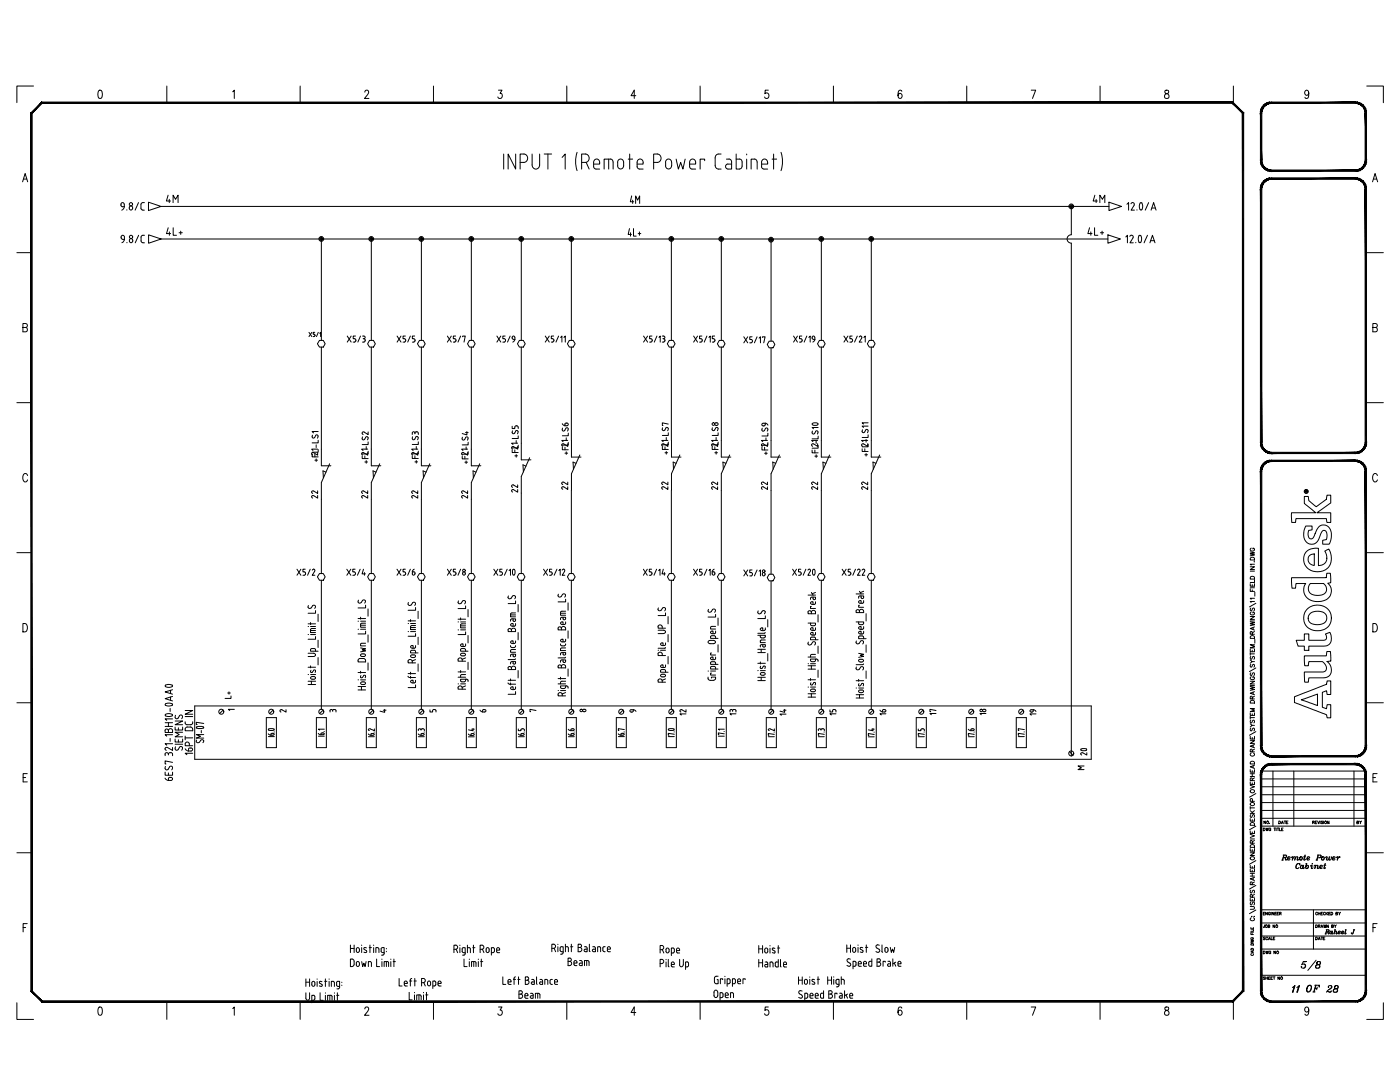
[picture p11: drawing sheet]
<svg xmlns="http://www.w3.org/2000/svg" width="279mm" height="216mm" viewBox="0 0 279 216" stroke-linecap="round" stroke-linejoin="round" font-family="sans-serif">
<defs><g id="words">
<g font-size="4.9">
<text x="124.9" y="42">4M</text>
<text x="32.5" y="48.3">4L+</text>
<text x="216.3" y="48.3">4L+</text>
<text x="218.4" y="152.8" transform="rotate(-90 218.4 152.8)">20</text>
<text x="258.9" y="194.7">5/8</text>
</g>
<g font-size="4.4">
<text x="32.5" y="41.6">4M</text>
<text x="217.3" y="41.6">4M</text>
<text x="74.8" y="100.5" transform="rotate(-90 74.8 100.5)">22</text>
<text x="84.7" y="100.5" transform="rotate(-90 84.7 100.5)">22</text>
<text x="114.7" y="98.8" transform="rotate(-90 114.7 98.8)">22</text>
<text x="154.5" y="98.8" transform="rotate(-90 154.5 98.8)">22</text>
<text x="78.3" y="116.1">X5/6</text>
<text x="178.2" y="143.9" transform="rotate(-90 178.2 143.9)">16</text>
<text x="257.2" y="199.3">11</text>
<text x="260" y="199.3">OF</text>
<text x="263.9" y="199.3">28</text>
</g>
<g font-size="4">
<text x="61.4" y="92.1">21</text>
<text x="71.3" y="92.1">21</text>
<text x="81.1" y="92.1">21</text>
<text x="91.4" y="92.1">21</text>
<text x="104.4" y="91" transform="rotate(-90 104.4 91)">21</text>
<text x="111.1" y="90.3">21</text>
<text x="131.2" y="90.3">21</text>
<text x="144.3" y="90.3" transform="rotate(-90 144.3 90.3)">21</text>
<text x="151" y="90.3">21</text>
<text x="161.2" y="90.3">21</text>
<text x="174.3" y="90.3" transform="rotate(-90 174.3 90.3)">21</text>
<text x="64.6" y="100.5" transform="rotate(-90 64.6 100.5)">22</text>
<text x="94.5" y="100.5" transform="rotate(-90 94.5 100.5)">22</text>
<text x="104.4" y="99.5" transform="rotate(-90 104.4 99.5)">22</text>
<text x="134.4" y="98.8" transform="rotate(-90 134.4 98.8)">22</text>
<text x="144.3" y="98.8" transform="rotate(-90 144.3 98.8)">22</text>
<text x="164.4" y="98.8" transform="rotate(-90 164.4 98.8)">22</text>
<text x="174.3" y="98.8" transform="rotate(-90 174.3 98.8)">22</text>
<text x="47.3" y="140.8" transform="rotate(-90 47.3 140.8)">L+</text>
<text x="94.9" y="143.2">6</text>
<text x="124.9" y="143.9">9</text>
<text x="134.8" y="143.9">12</text>
<text x="144.6" y="143.9">13</text>
<text x="158" y="143.9" transform="rotate(-90 158 143.9)">14</text>
<text x="164.7" y="143.9">15</text>
<text x="188" y="143.9" transform="rotate(-90 188 143.9)">17</text>
<text x="197.9" y="143.9" transform="rotate(-90 197.9 143.9)">18</text>
<text x="204.6" y="143.9">19</text>
</g>
<text font-size="3.5" x="214.1" y="154.9">M</text>
<g font-size="3.1">
<text x="55" y="143.2">2</text>
<text x="64.9" y="143.2">3</text>
<text x="74.8" y="143.2">4</text>
<text x="85" y="143.2">5</text>
<text x="104.8" y="143.2">7</text>
<text x="115" y="143.2">8</text>
<text x="269.9" y="165.5">BY</text>
</g>
<text font-size="2.6" x="44.8" y="142.9">1</text>
</g></defs>
<g fill="none" stroke="#000" stroke-width=".2">
<path d="M6.7 17.2h-3.3v3.3M19.7 18.1l.3-.1a1.08 1.08 0 0 1 0 1.6h-.1a1.2 1.2 0 0 1-.2-1.5zM33.3 17.2v3.3M46.4 18.3l.4-.3v1.6M59.9 17.2v3.3M72.8 18.4l.3-.4h.2l.3 .3-.2 .6-.7 .7h.9M86.5 17.2v3.3M99.5 18h.7l-.4 .6a.49 .49 0 0 1 .4 .8 .49 .49 0 0 1-.8-.1M113.1 17.2v3.3M126.9 19.1h-1l.7-1.1v1.6M139.7 17.2v3.3M153.3 18h-.6v.7a.5 .5 0 0 1 .6 .1 .5 .5 0 0 1 0 .6 .5 .5 0 0 1-.6 .1l-.1-.2"/>
<path d="M166.3 17.2v3.3M180 18.2l-.4-.2a1.08 1.08 0 0 0 0 1.6 .48 .48 0 0 0 .4-.5 .48 .48 0 0 0-.6-.4l-.2 .4M192.9 17.2v3.3M205.8 18h.9l-.6 1.6M219.5 17.2v3.3M232.5 18.1v.4a.67 .67 0 0 1 .7 .4 .67 .67 0 0 1 0 .7 .53 .53 0 0 1-.8-.4 .53 .53 0 0 1 .6-.6l.2-.4a.45 .45 0 0 0-.7-.1zM246.1 17.2v3.3M261.2 18.5l-.2 .4a.47 .47 0 0 1-.6-.4 .47 .47 0 0 1 .6-.4 1.2 1.2 0 0 1-.2 1.5h-.3l-.1-.2M272.8 17.2h3.3v3.3M4.5 36.3l.5-1.7 .5 1.7M4.7 35.7h.6M100.5 30.7v3"/>
<path d="M102.9 30.7v3l-1.5-3v3M103.8 32.4h.8a.84 .84 0 0 0 .7-.8 .84 .84 0 0 0-.7-.9h-.8v3M106.2 32.9a.76 .76 0 0 0 .7 .8 .76 .76 0 0 0 .8-.8M106.2 30.7v2.2M107.7 30.7v2.2M108.6 30.7h1.5M109.3 30.7v3M112.2 31.4l.6-.7v3M115.2 30.4l-.3 1.8 .3 1.9M116.1 32.4h.7a.84 .84 0 0 0 .8-.8 .84 .84 0 0 0-.8-.9h-.7v3M117 32.4l.6 1.3M118.5 32.4v1.1l.4 .2h.8"/>
<path d="M118.5 32.4a.61 .61 0 0 1 .6-.7 .61 .61 0 0 1 .6 .7M119.7 32.4v.3h-1.2M121.5 31.8v1.9M122.3 32.3l-.2-.5h-1.5v1.9M122.4 32.3v1.4M123.3 32.4a.61 .61 0 0 1 .6-.7 .61 .61 0 0 1 .6 .7M123.3 33.1a.61 .61 0 0 0 .6 .6 .61 .61 0 0 0 .6-.6M123.3 32.4v.7M124.5 32.4v.7M125.4 31.8h.9M125.7 30.7v3M127.1 32.4l.1 1.1 .4 .2h.8"/>
<path d="M127.1 32.4a.61 .61 0 0 1 .7-.7 .61 .61 0 0 1 .6 .7M128.4 32.4v.3h-1.3M130.5 32.4h.7a.84 .84 0 0 0 .7-.8 .84 .84 0 0 0-.7-.9h-.7v3M132.8 32.4a.61 .61 0 0 1 .6-.7 .61 .61 0 0 1 .6 .7M132.8 33.1a.61 .61 0 0 0 .6 .6 .61 .61 0 0 0 .6-.6M132.8 32.4v.7M134 32.4v.7M134.9 31.8l.5 1.9 .4-1.3 .5 1.3 .4-1.9M137.6 32.4l.1 1.1 .4 .2h.7M137.6 32.4a.61 .61 0 0 1 .6-.7 .61 .61 0 0 1 .6 .7M138.8 32.4v.3h-1.2M140.6 32.1v-.3h-.9v1.9"/>
<path d="M143.9 30.7h-.5a.71 .71 0 0 0-.7 .8v1.5a.71 .71 0 0 0 .7 .7h.5M145 31.8h.8l.2 .5v1.4h-.7M145.3 32.7a.5 .5 0 0 0-.5 .5 .5 .5 0 0 0 .5 .5M145.3 32.7h.7M146.9 30.7v3l.9-.1a1.49 1.49 0 0 0 0-1.8h-.9M149 30.7v.2M149 31.8v1.9M151.1 32.3l-.3-.5h-.9v1.9M151.1 32.3v1.4M152 32.4a.61 .61 0 0 1 .6-.7 .61 .61 0 0 1 .6 .7M152 32.4v1.1l.4 .2h.8M153.2 32.4v.3h-1.2"/>
<path d="M154.1 31.8h.9M154.4 30.7v3M155.9 30.4l.3 1.8-.3 1.9M248.1 22.6v11.6M273.9 36.3l.5-1.7 .5 1.7M274.1 35.7h.6M3.4 50.4h2.9M24.5 47.8h.3M24.8 41.3h-.3a.38 .38 0 0 1-.4-.4 .38 .38 0 0 1 .3-.4 .38 .38 0 0 1 .4 .3 .94 .94 0 0 1-.5 1.1M24.8 47.7v.3l-.5 .4M24.8 47.7v-.4a.37 .37 0 0 0-.4-.3 .37 .37 0 0 0-.3 .4 .37 .37 0 0 0 .4 .4M25.3 41.8v.1"/>
<path d="M25.3 48.4v.1M25.8 41.6a.33 .33 0 0 0 .3 .3 .33 .33 0 0 0 .4-.3M26.5 41.4a.35 .35 0 0 0-.5-.3 .35 .35 0 0 0-.2 .5M26.5 41.4v.2M27.6 40.4l-.6 1.5M27.7 46.9l-.7 1.6M28.2 47.3v.9l.6 .3M28.8 40.4l-.5 .1-.2 .3 .1 .9 .6 .2M28.8 46.9l-.5 .1-.1 .3M29.6 40.3l2.5 .9-2.5 .8zM29.7 46.9l2.5 .8-2.5 .8zM32.1 41.2h189.2"/>
<path d="M32.2 47.7h188.9M64.1 47.7v20.2M74.1 47.7v20.2M84.1 47.7v20.2M94.1 47.7v20.2M104 47.7v20.2M114 47.7v20.2M125.6 45.6l-.2 1.2h.6M125.8 46.4v.7M126.4 45.6v1.5h.6M127.4 46.6h.5M127.6 46.3v.6"/>
<path d="M134 47.7v20.2M144 47.7v20.2M153.9 47.8v20.3M163.9 47.7v20.2M173.9 47.7v20.2M213.8 41.2v5.6a.84 .84 0 0 0-.8 .9 .84 .84 0 0 0 .8 .8M213.8 48.5v102.4M221.1 46.9l2.5 .8-2.5 .8zM221.3 40.3l2.5 .9-2.5 .8zM224.7 47.3l.3-.4v1.6M224.9 40.8l.3-.4v1.5M225.5 47.2l.1-.2a.35 .35 0 0 1 .4 0 .35 .35 0 0 1 .1 .4l-.6 1.1h.7"/>
<path d="M225.7 40.7l.1-.2a.34 .34 0 0 1 .4 0 .34 .34 0 0 1 .1 .4M226.4 40.9l-.7 1h.7M226.7 48.4v.1M226.9 41.8v.1M227.3 47h.4M227.3 47a.91 .91 0 0 0 .3 1.4l.1-.1a1.35 1.35 0 0 0 0-1.3M227.5 41.8a1.03 1.03 0 0 1 .2-1.4l.2 .1a1.42 1.42 0 0 1 0 1.3M227.6 41.8h.3M229 46.9l-.7 1.6M229.2 40.4l-.6 1.5M229.5 48.5l.5-1.6 .5 1.6M229.6 48h.8"/>
<path d="M229.7 41.9l.5-1.5 .5 1.5M229.9 41.5h.7M272.8 50.4h3.3M4.6 65.3h.7l.1-.6-.3-.1h-.5v1.6h.5a.45 .45 0 0 0 .4-.4 .45 .45 0 0 0-.4-.5M61.7 66.3l.5 .9M62.2 66.3l-.5 .9M62.5 67.2h.2M62.7 66.7l.2 .2M62.8 66.3h-.3v.4h.2M62.9 66.9l-.2 .2M63.5 66.3l-.3 .9M63.8 67.9h.7l.4 .7-.4 .7h-.7l-.4-.7z"/>
<path d="M63.8 66.5l.2-.2v.9M64.1 69.3v20.3M69.3 67.1l.8 1.2M70.1 67.1l-.8 1.2M71 67.1h-.5v.5h.4l.1 .4M71 68l-.1 .2-.4 .1M71.9 67.1l-.5 1.2M72.3 68.3h.3M72.3 67.1h.3M72.5 67.6h.1M72.6 67.1l.2 .1v.3l-.2 .1 .2 .1 .1 .3M72.9 68l-.3 .2"/>
<path d="M73.7 67.9h.8l.4 .7-.4 .7h-.8l-.3-.7zM74.1 69.3v20.3M79.2 67.1l.8 1.2M80 67.1l-.8 1.2M80.4 68.3h.3M80.7 67.6l.2 .1 .1 .3M80.9 67.1h-.5v.5h.3M81 68l-.3 .2M81.9 67.1l-.5 1.2M82.8 67.1h-.5v.5h.4l.1 .4M82.8 68l-.1 .2-.4 .1M83.7 67.9h.8l.4 .7-.4 .7h-.8l-.4-.7z"/>
<path d="M84.1 69.3v20.3M89.3 67.1l.8 1.2M90.1 67.1l-.8 1.2M90.9 67.1h-.4v.5h.4l.1 .4M91 68l-.1 .2-.4 .1M91.9 67.1l-.5 1.2M92.3 67.2v-.1h.6l-.3 1.2M93.7 67.9h.7l.4 .7-.4 .7h-.7l-.4-.7zM94.1 69.3v20.3M99.2 67.1l.7 1.2M99.9 67.1l-.7 1.2M100.8 67.1h-.4v.5h.3l.2 .4"/>
<path d="M100.9 68l-.2 .2-.3 .1M101.8 67.1l-.5 1.2M102.2 67.3v.3l.3 .1M102.2 67.3l.3-.2 .2 .2M102.5 67.7h.3M102.7 67.7l-.4 .6M102.8 67.3v.4M103.7 67.9h.7l.4 .7-.4 .7h-.7l-.4-.7zM104 69.3v19.1M108.8 67.1l.8 1.2M109.6 67.1l-.8 1.2M110.5 67.1h-.5v.5h.4l.1 .2"/>
<path d="M110.5 68l-.1 .2-.4 .1M110.6 67.9v.1M111.5 67.1l-.5 1.2M111.9 67.3l.2-.2v1.2M112.5 67.3l.3-.2v1.2M113.6 67.9h.8l.4 .7-.4 .7h-.8l-.4-.7zM114 69.3v18.6M128.4 67.1l.8 1.2M129.2 67.1l-.8 1.2M129.6 68.3h.3M129.9 67.6l.2 .1 .1 .3M130.1 67.1h-.5v.5h.3"/>
<path d="M130.2 68l-.3 .2M131.1 67.1l-.5 1.2M131.5 67.3l.3-.2v1.2M132.2 67.1l.5 .1v.3l-.3 .1M132.3 67.6h.1M132.4 67.6l.3 .1v.3M132.7 68l-.1 .2-.4 .1M133.6 67.9h.7l.4 .7-.4 .7h-.7l-.4-.7zM134 69.3v18.6M138.4 67.1l.8 1.2M139.2 67.1l-.8 1.2M140.1 67.1h-.5v.5h.4l.1 .4"/>
<path d="M140.1 68l-.1 .2-.4 .1M141.1 67.1l-.6 1.2M141.5 67.3l.3-.2v1.2M142.6 67.1h-.4v.5h.3l.2 .2M142.7 68l-.2 .2-.3 .1M142.7 67.9v.1M143.6 67.9h.7l.4 .7-.4 .7h-.7l-.4-.7zM144 69.3v18.6M148.4 67.2l.8 1.2M149.2 67.2l-.8 1.2M150.1 67.2h-.5v.5l.4 .1 .2 .3M150.2 68.1l-.2 .3h-.4"/>
<path d="M151.1 67.2l-.5 1.2M151.5 67.5l.3-.3v1.2M152.1 67.3v-.1h.6l-.3 1.2M153.5 68.1h.8l.3 .6-.3 .7h-.8l-.4-.7zM153.9 69.4v18.5M158.4 67.1l.8 1.2M159.2 67.1l-.8 1.2M160 67.1h-.4v.5h.4l.1 .4M160.1 68l-.1 .2-.4 .1M161 67.1l-.5 1.2M161.4 67.3l.3-.2v1.2M162.1 67.3l.2-.2 .3 .2"/>
<path d="M162.1 67.4l.2 .3M162.1 67.3v.2M162.3 67.7h.3M162.6 67.3a.74 .74 0 0 1-.4 1M163.5 67.9h.8l.4 .7-.4 .7h-.8l-.3-.7zM163.9 69.3v18.6M168.4 67.1l.8 1.2M169.2 67.1l-.8 1.2M170.1 67.1h-.5v.5h.4l.2 .4M170.1 68l-.1 .2-.4 .1M171.1 67.1l-.6 1.2M171.5 67.2l.2-.1 .3 .2-.5 1h.5"/>
<path d="M172.4 67.3l.3-.2v1.2M173.5 67.9h.8l.3 .7-.3 .7h-.8l-.4-.7zM173.9 69.3v18.6M274 65.3h.7l.1-.6-.2-.1h-.6v1.6h.6a.45 .45 0 0 0 .3-.4 .45 .45 0 0 0-.3-.5M3.4 80.3h2.9M5.5 94.9a.49 .49 0 0 0-.6-.4 .49 .49 0 0 0-.3 .6v.4a.49 .49 0 0 0 .3 .7 .49 .49 0 0 0 .6-.4M62.4 86.8v.5l.1 .1 .3-.1M63 86.9l.3-.1a.4 .4 0 0 1 0 .6M63 86.9l-.2 .4M63.5 86.1h-1.2l.3 .3M64.1 99.6v14.8M64.1 92.9h1.9"/>
<path d="M65 94.2l-.5-.2v1.4M65.8 92.5l-1.7 3.8M72.3 86.5l.2 .2M72.4 87.2l-.1 .3M72.7 86.2h-.3l-.1 .2M72.8 87.6l.2-.3 .3-.2a.38 .38 0 0 1 0 .7M73.5 86.2v.5l-.8-.5M74.1 99.6v14.8M75 94.2l-.6-.2 .1 1.4M75.8 92.5l-1.7 3.8M82.3 87.2v.3M82.8 86.4l-.1-.2h-.3l-.1 .5"/>
<path d="M82.8 86.4v.2M83 87.2l.3-.1a.4 .4 0 0 1 0 .6M83 87.2l-.3 .5h-.2l-.2-.2M83.2 86.1l.2 .2 .1 .4M83.2 86.2h-.3l-.1 .2M84.1 99.6v14.8M85 94.2l-.6-.2 .1 1.4M85.8 92.5l-1.7 3.8M92.3 87.2l-.1 .4M92.9 86.3h.5M92.9 87.3l-.1 .4M92.9 87.3l.3-.1 .2 .2"/>
<path d="M93.2 86.1v.7l-1-.3M93.4 87.4l-.1 .4M94.1 99.6v14.8M94.1 92.9h1.9M95 94.2l-.6-.2 .1 1.4M95.7 92.5l-1.6 3.8M102.2 85v.5h.5l.1-.4 .2-.1h.3l.1 .2M102.3 86l-.1 .3M102.9 86l.3-.1 .2 .3M102.9 86l-.2 .4M103.4 85.2v.3M104 98.4v16"/>
<path d="M104 91.8h2M105 93l-.6-.2 .1 1.4M105.7 91.3l-1.7 3.8M112.2 84.5l.5 .4M112.3 85.4l-.1 .3M112.9 85.5l-.2 .4M112.9 85.5l.3-.1h.2l-.1 .6M113.1 84.9a.31 .31 0 0 0 .2-.3 .31 .31 0 0 0-.3-.3 .31 .31 0 0 0-.3 .4l.1 .3h.4M114 97.9v16.5M115 92.5l-.6-.3v1.4M115.7 90.8l-1.7 3.7M132.2 85.4v.4l.2 .1 .3-.1"/>
<path d="M132.9 85.4l-.2 .4M132.9 85.4l.3-.1a.4 .4 0 0 1 0 .7M133.4 84.6l-1.2-.2v.5h.1M134 97.9v16.5M134 91.2h1.9M134.9 92.5l-.6-.3 .1 1.4M135.7 90.8l-1.7 3.7M142.2 85.4v.4l.1 .1 .3-.1M142.8 85.4l-.2 .4M142.8 85.4l.3-.1 .2 .2M142.9 84.9l-.2-.2a.3 .3 0 0 1 .3-.3 .3 .3 0 0 1 .2 .4l-.1 .1M142.9 84.9h.2"/>
<path d="M143.3 85.6l-.1 .4M144 97.9v16.5M144 91.2h1.9M144.9 92.5l-.6-.3 .1 1.4M145.6 90.8l-1.6 3.7M152.1 85.4v.4M152.7 84.4l.6 .4M152.7 84.5h-.5a.32 .32 0 0 0 .1 .5 .32 .32 0 0 0 .4-.3v-.2M153.2 85.6l-.1 .4M153.2 85.6l-.2-.2h-.1l-.3 .5M153.9 97.9v16.7M154.8 92.5l-.6-.3 .1 1.4"/>
<path d="M155.6 90.8l-1.7 3.7M162.1 84.7a.66 .66 0 0 1 1.1 0M162.1 84.8l.6 .1 .5-.1M163.3 85.3h-1.2l.2 .3M163.9 97.9v16.5M163.9 91.2h1.9M164.8 92.5l-.6-.3 .1 1.4M165.6 90.8l-1.7 3.7M172.7 85.8l.3-.1 .2 .2M173.2 85h-1.1l.2 .3M173.2 84.4h-1.1l.2 .2M173.9 97.9v16.5"/>
<path d="M173.9 91.2h1.9M174.8 92.5l-.6-.3 .1 1.4M175.6 90.8l-1.7 3.7M260.3 99.1h.1a.52 .52 0 0 1 .5-.1 .52 .52 0 0 1 .3 .6v.3l1.5 1.2 1.2-.9a1.24 1.24 0 0 0 .9-1v-.4h.8v1.6l-2.8 1.9h2.8v1.9h-.8l-.1-.7h-6.1v.7h-.8l-.1-1.9h4.9l-1.7-1.3a.97 .97 0 0 1-.6-1.3zM260.5 98h.2l.2-.1-.2 .2 .2 .1h-.4zM260.5 98l.2 .1zM272.8 80.3h3.3M274.9 94.9a.49 .49 0 0 0-.6-.4 .49 .49 0 0 0-.4 .6v.4a.49 .49 0 0 0 .4 .7 .49 .49 0 0 0 .6-.4M3.4 110.3h2.9M59.3 113.6l.7 1.2M60 113.6l-.7 1.2M60.5 114.8h.2"/>
<path d="M60.9 113.6h-.4v.5h.4l.1 .3M61 114.4l-.1 .2-.2 .2M61.9 113.6l-.5 1.2M62.3 113.8l.4-.2 .1 .4M62.8 114l-.5 .8h.5M63.8 114.4h.7l.4 .7-.4 .7h-.7l-.4-.7zM64.1 115.8v25.7M69.2 113.6l.8 1.2M70 113.6l-.8 1.2M70.4 114.8h.3M70.7 114.1l.2 .3M70.9 113.6h-.5v.5h.3"/>
<path d="M71 114.4l-.1 .2-.2 .2M71.5 119.8a.37 .37 0 0 0 .2 .5l.4-.1M71.9 113.6l-.6 1.2M72.3 119.8l.4-.1 .2 .1-.1 .5M72.3 119.8l-.2 .4M72.5 113.6l-.2 .9h.6M72.7 114.2v.6M73.7 114.4h.8l.4 .7-.4 .7h-.8l-.3-.7zM74.1 115.8v25.7M84.1 115.8v25.7M89.3 113.6l.8 1.2M90.1 113.6l-.8 1.2"/>
<path d="M90.5 114.8h.2M90.9 113.6h-.4v.5h.4l.1 .3M91 114.4v.2l-.3 .2M91.5 119.9a.35 .35 0 0 0 .2 .6h.2l.5-.7h.2l.3 .3-.2 .4M91.9 113.6l-.5 1.2M92.3 114.4a.28 .28 0 0 0 .3 .4 .28 .28 0 0 0 .3-.4M92.3 114.4l.3-.3 .3 .3M93.7 114.4h.7l.4 .7-.4 .7h-.7l-.4-.7zM94.1 115.8v25.7M98.6 113.6l.8 1.2M99.4 113.6l-.8 1.2M99.7 114.8h.3"/>
<path d="M100 114.1l.3 .3M100.2 113.6h-.5v.5h.3M100.3 114.4l-.1 .2-.2 .2M101.2 113.6l-.5 1.2M101.5 118.9a.35 .35 0 0 0 .1 .6l.4-.2 .3-.3M101.6 113.9l.3-.3v1.2M102.2 119l.4-.2 .2 .1 .1 .3-.2 .3M102.4 113.6l-.1 .8 .1 .3h.2M102.4 113.6h.2M102.7 113.6l.1 .6-.1 .5M102.9 119.9v.5h-1.5M103.6 114.4h.8l.4 .7-.4 .7h-.8l-.4-.7z"/>
<path d="M104 115.8v25.7M108.5 113.6l.8 1.2M109.3 113.6l-.8 1.2M109.7 114.8h.2M109.9 114.1l.3 .3M110.1 113.6h-.4v.5h.2M110.2 114.4v.2l-.3 .2M111.1 113.6l-.5 1.2M111.4 118.6v.3a.37 .37 0 0 0 .6 .1M111.5 113.9l.3-.3v1.2M112 119l.2-.4 .4-.1 .3 .3-.2 .4M112.2 113.8l.4-.2 .1 .4"/>
<path d="M112.7 114l-.5 .8h.5M112.9 119.6v.5h-1.5M113.6 114.4h.8l.4 .7-.4 .7h-.8l-.4-.7zM114 115.8v25.7M128.4 113.6l.8 1.2M129.2 113.6l-.8 1.2M129.6 114.8h.3M130 113.6h-.4v.5h.4l.1 .3M130.1 114.4v.2l-.3 .2M131 113.6l-.5 1.2M131.4 113.9l.3-.3v1.2M132.4 113.6l-.3 .9h.7"/>
<path d="M132.6 114.2v.6M133.6 114.4h.8l.3 .7-.3 .7h-.8l-.4-.7zM134 115.8v25.7M138.4 113.6l.8 1.2M139.2 113.6l-.8 1.2M139.6 114.8h.3M140.1 113.6h-.5v.5h.4l.1 .3M140.1 114.5l-.2 .3M140.1 114.4v.1M141.1 113.6l-.6 1.2M141.5 113.9l.2-.3v1.2M142.1 114.1l.2 .6h.2l.2-.3"/>
<path d="M142.1 114.1h.4l.2 .3M142.5 113.6l-.4 .5M143.6 114.4h.7l.4 .7-.4 .7h-.7l-.4-.7zM144 115.8v25.7M148.4 113.7l.8 1.2M149.2 113.7l-.8 1.2M150.1 113.7h-.5v.6h.4l.2 .3-.2 .3h-.4M151.1 113.7l-.5 1.2M151.5 114l.3-.3v1.2M153.5 114.6h.8l.3 .7-.3 .6h-.8l-.4-.6zM153.9 115.9v25.8M158.2 113.6l.8 1.2"/>
<path d="M159 113.6l-.8 1.2M159.4 114.8h.2M159.6 114.1l.3 .3M159.8 113.6h-.4v.5h.2M159.9 114.4v.2l-.3 .2M160.8 113.6l-.5 1.2M161.2 113.8l.4-.2 .1 .4M161.3 118.7h1.5M161.7 114l-.5 .8h.6M161.9 118.2l.4 .5M162.3 119.1v.5h.4l.1-.5h-.8l-.2 .1v.4M162.3 113.6l-.2 .6 .2 .5"/>
<path d="M162.3 113.6h.3M162.6 113.6l.1 .8-.2 .3h-.2M162.8 118.2l-.7 .3M163.5 114.4h.8l.4 .7-.4 .7h-.8l-.4-.7zM163.9 115.8v25.7M168.1 113.6l.8 1.2M168.9 113.6l-.8 1.2M169.3 114.8h.2M169.7 113.6h-.4v.5h.4l.1 .3M169.8 114.4v.2l-.3 .2M170.7 113.6l-.5 1.2M170.9 118.5h1.5"/>
<path d="M171.1 113.8a.29 .29 0 0 1 .5-.1v.3M171.3 119.1l.3-.2h.8v.4M171.4 119.1v.3M171.5 118l.4 .5M171.6 114l-.5 .8h.6M171.9 118.9v.5h.4v-.2M172.1 113.8a.29 .29 0 0 1 .5-.1v.3M172.4 119.8v.4M172.4 118l-.7 .3M172.6 114l-.5 .8h.5M173.5 114.4h.8l.3 .7-.3 .7h-.8l-.4-.7zM173.9 115.8v25.7"/>
<path d="M249.5 117.5v.5h.9M249.5 116.5v.5h.9v-.5M249.5 113.1h.9l-.9 .5h.9M249.5 110.1l.9 .2-.9 .2 .9 .2-.9 .2M249.5 117.3h.9M249.5 114h.9M249.6 115.1a.46 .46 0 0 1 .5-.1 .46 .46 0 0 1 .3 .5h-.9zM249.6 111.4a.47 .47 0 0 1 .8 .1v.2h-.9zM249.7 109.4a.3 .3 0 0 0-.2 .3 .3 .3 0 0 0 .3 .3h.2a.3 .3 0 0 0 .4-.3 .3 .3 0 0 0-.4-.3v.2M249.9 116.6v.4M249.9 117.7v.3M250.3 112.1h.1"/>
<path d="M250.4 119.4h-.9l.2 .2M250.4 115.7v.5h-.9M250.4 112.6h-.9l.2 .2M250.4 118.2v.8M257.8 115.3h6.9l.1-.9h.7l.1 1.9-.6 .1a2.08 2.08 0 0 1 .5 2.4 2.08 2.08 0 0 1-2.1 1.2 2.5 2.5 0 0 1-3.1-3l.3-.6h-1.9l-.1 1h-.8zM260.6 105h1.3v.7h-.2a.56 .56 0 0 0-.6 .2 .56 .56 0 0 0-.1 .7 .67 .67 0 0 0 .3 .7 .67 .67 0 0 0 .8 0l.2-.3a2.82 2.82 0 0 1 1.5-2.2 1.75 1.75 0 0 1 1.9 2.2v.3a1.4 1.4 0 0 1-.5 1.3h-1.2v-.8h.1a.64 .64 0 0 0 .7-.2 .64 .64 0 0 0 0-.7 .74 .74 0 0 0-.8-1l-.4 .6a2.19 2.19 0 0 1-1.6 2.1 1.79 1.79 0 0 1-1.8-2.4zM260.6 110.2a2.78 2.78 0 0 1 2.5-.7v3.3a1.64 1.64 0 0 0 1.6-.9 1.64 1.64 0 0 0-.3-1.8v-.2l.8-.3a2.81 2.81 0 0 1-1.2 4.3 2.81 2.81 0 0 1-3.8-2.3l.1-.8zM261.3 110.8l1-.3v2.3a1.14 1.14 0 0 1-1.1-.7 1.14 1.14 0 0 1 .1-1.3zM261.5 116.5l1.7-.1a1.18 1.18 0 0 1 1.5 1 1.18 1.18 0 0 1-1.2 1.4h-.2a1.68 1.68 0 0 1-2.2-1.2l.1-.5zM272.8 110.3h3.3M4.6 124.4a.89 .89 0 0 1 .9 .6 .89 .89 0 0 1-.3 1l-.6 .1zM33 136.7l.7-.1 .7 .2a.88 .88 0 0 1-1.4 .1z"/>
<path d="M34 137.8v.6M34 139.1v.6M34.4 139l-1.4 .4 1.4 .5M34.4 137.6l-1.4 .5 1.4 .4M61.5 130.3l1.3 .1 .2 .3-.2 .3h-1.3M61.5 136.6h1.5M61.5 135.9h1.5M61.5 134.6h.1M61.5 133.1h1.5M61.5 126.6h.1M61.5 125h.1M61.5 124.5h1.5"/>
<path d="M61.6 120.8l-.1 .4a.37 .37 0 0 0 .6 .1l.4-.5h.2l.3 .2M62 124.2v.4M62 132.9v.4M62 126.6h1M62 125.8h1M62 125h1M62 134.6h1M62 135.1l.6-.1 .4 .3-.2 .2h-.5l-.3-.1zM62.1 133.7l-.1 .3 .1 .2 .3-.1 .3-.4h.2v.5M62.1 135.9v.7M62.7 129.4l.2 .1 .1 .4M62.7 129.4l-.6 .1-.1 .4h1.5"/>
<path d="M63 121l-.2 .4M63 127v.6h-1.5M63 125.4h-.7l-.3 .2v.6h1M63 121.8v.6h-1.5M63.5 122.6v1.4M63.5 127.7v1.5M63.5 131.2v1.5M71.5 124h.1M71.5 137.7h1.5M71.5 137h1.5M71.5 135.7h.1M71.5 134.2h1.5"/>
<path d="M71.5 125.6h.1M71.5 123.4h1.5M71.9 131.4l-.4 .2v.5h1.5l-.1-.5-.4-.2M71.9 131.4h.6M72 129.3l1 .2-.7 .2 .7 .2-1 .2M72 124h1M72 135.7h1M72 123.1v.4M72 133.9v.4M72 125.6h1M72 124.8h1M72 134.8v.4h.3"/>
<path d="M72.1 137v.7M72.3 135.2l.3-.4 .2-.1 .1 .2v.3M72.6 136.1l.3 .2-.3 .3M72.6 130.5l.3 .2-.3 .3M72.6 136.1h-.5l-.1 .2 .1 .3h.5M72.6 130.5h-.5l-.2 .2 .2 .3h.5M73 128.4h-.8l-.2 .2v.3h1M73 125.9v.6h-1.5M73 124.4h-.8l-.2 .2v.6h1M73 120.8v.5h-1.5M73.4 121.5v1.5M73.4 126.7v1.4"/>
<path d="M73.4 132.3v1.4M81.4 134.9l.4 .3h1.1M81.4 134.4h1.5M81.4 126h.1M81.4 124.4h.1M81.4 123.9h1.5M81.5 120.2a.36 .36 0 0 0 .2 .6l.4-.1 .4-.5h.2l.2 .2M81.9 123.6v.4M81.9 134.1v.4M81.9 134.9v.4M81.9 126h1M81.9 125.2h1"/>
<path d="M81.9 124.4h1M82.3 135.7l-.3 .2v.2l.7 .2M82.3 131.2l-.4-.3 .4-.2 .6 .1v.3l-.3 .1M82.3 129.3l-.4-.2 .4-.3h.1v.5M82.3 135.7h.1v.6M82.3 132.3v-.4a.41 .41 0 0 0-.5-.3 .41 .41 0 0 0-.4 .3v.4h1.5M82.3 131.2h.3M82.3 129.3h.4M82.6 129.8h.2l.1 .5M82.7 129.8h-.7l-.1 .5h1.5M82.9 120.4l-.1 .4M82.9 136.7v.5h-1.5"/>
<path d="M82.9 135.7v.3l-.2 .2M82.9 128.8v.3l-.2 .2M82.9 126.4v.6h-1.5M82.9 124.8h-.7l-.3 .3v.5h1M82.9 121.2v.6h-1.5M82.9 131.6l-.6 .3M83.4 122v1.4M83.4 127.1v1.5M83.4 132.5v1.4M91.4 136.5h.1M91.4 135.1h1.5M91.4 134.1h1.5"/>
<path d="M91.4 125.7h.1M91.4 124.1h.1M91.4 123.5h1.5M91.9 124.7v.6h1M91.9 136.5h1M91.9 123.3v.4M91.9 133.8v.4M91.9 125.7h1M91.9 124.9h1M91.9 124.1h1M92.2 137.5v-.3a.42 .42 0 0 0-.4-.3 .42 .42 0 0 0-.4 .3v.3h1.5M92.2 131.9v-.3a.42 .42 0 0 0-.4-.3 .42 .42 0 0 0-.4 .3v.3h1.5"/>
<path d="M92.6 130.3l.3 .3-.3 .3M92.6 130.3l-.5 .1-.2 .2 .2 .2 .5 .1M92.9 135.5l-.1 .5-.2 .1-.6-.1-.1-.2v-.3h1.2M92.9 134.6l-.9 .1-.1 .4M92.9 129.9l-.1-.4h-.8l-.1 .4h1.5M92.9 128.5v.3l-.2 .2h-.6l-.1-.4 .4-.1v.5M92.9 126.1v.5h-1.5M92.9 124.5h-.7l-.3 .2M92.9 120.9v.5h-1.5M92.9 136.9l-.7 .2M92.9 131.3l-.7 .3M93.1 135.5l.2 .1 .1 .4"/>
<path d="M93.4 121.6v1.5M93.4 126.8v1.5M93.4 132.1v1.5M101.4 136.3l.3 .2h1.2M101.4 133.3l.3-.3 .3 .3M101.4 125.7l.3-.3 .3 .3M101.4 133.3v.3h1.5v-.3a.42 .42 0 0 0-.4-.4 .42 .42 0 0 0-.4 .4v.3M101.4 125.7v.3h1.5v-.3a.42 .42 0 0 0-.4-.4 .42 .42 0 0 0-.4 .4v.3M101.4 135.7h1.5M101.9 128.8l.1 .3 .2 .1 .6-.1 .1-.3M101.9 123.7v.3M101.9 132.2v.3"/>
<path d="M101.9 135.5v.4M101.9 136.3v.4M101.9 122.7h1M102.2 128.4l-.3-.3 .3-.2h.2v.5M102.2 128.4h.4M102.4 132l.1 .5h.3l.1-.5h-.7l-.3 .2M102.4 130.5l.1 .5h.3l.1-.5-.9 .1-.1 .4M102.4 123.5l.1 .5h.3l.1-.5h-.7l-.3 .2M102.9 128.2l-.3 .2M102.9 131.5l-.2 .1h-1.3M102.9 138v.5h-1.5M102.9 137.1v.3l-.3 .2-.5-.1-.2-.3 .5-.1v.5"/>
<path d="M102.9 129.6h-.7l-.3 .2v.4h1M102.9 124.4v.3l-.3 .2h-.5l-.2-.4 .5-.1v.5M102.9 122.3h-.7l-.3 .2v.6h1M102.9 127.9v.3M103.4 120.6v1.5M103.4 126.2v1.5M103.4 133.8v1.5M111.4 138.5v.4h1.5M111.4 132.9v.4h1.5v-.4M111.4 136.5h1.5M111.4 137.8h.1M111.4 135.4h1.5"/>
<path d="M111.4 138.5a.42 .42 0 0 1 .4-.3 .42 .42 0 0 1 .4 .3M111.4 132.9l.3-.2 .3 .2a.42 .42 0 0 1 .4-.3 .42 .42 0 0 1 .5 .3M111.4 125.2l.5-.1 .1 .2a.42 .42 0 0 1 .4-.3 .42 .42 0 0 1 .5 .3v.4h-1.5zM111.9 128.6v.2l.7 .1M111.9 137.8h1M111.9 128.5v.2M111.9 130.5v.2M111.9 135.1v.4M111.9 122.4h1M112 125.3v.4M112 132.9v.4M112.2 137.4h.4"/>
<path d="M112.2 138.5v.4M112.4 131.7v.4h.4l.1-.4h-1v.4M112.4 130.2v.5h.4l.1-.5h-.7l-.3 .2M112.4 123.2v.4h.4l.1-.4h-.7h-.3v.4M112.9 131.1l-.2 .2h-1.3M112.9 124.4l-.3 .2h-.4l-.3-.1v-.3l.5-.1v.5M112.9 128.6l-.3 .3M112.9 136.9l-.1 .4-.2 .1M112.9 135.9l-1 .1v.5M112.9 129.3h-.7l-.3 .2v.3h1M112.9 127.6v.3l-.3 .2-.6-.1-.1-.3 .5-.1v.5M112.9 122h-.7l-.3 .2v.6h1"/>
<path d="M112.9 124.1v.3M112.9 128.5v.2M112.9 138.2l-.7 .3M113.4 137.3l-.1-.4h-.2h-1.2v.3l.3 .2M113.4 120.3v1.5M113.4 125.9v1.5M113.4 133.5v1.4M131.3 125.8h1.3l.2 .3-.2 .3h-1.3M131.3 129.8h.1M131.4 121.3a.35 .35 0 0 0 .2 .6l.3-.2M131.8 129.8h1M131.9 134.7l.6-.2 .3 .3-.1 .2-.5 .1-.3-.2z"/>
<path d="M132 121.8l.2-.4 .4-.2 .2 .3-.1 .4M132.2 136.1l-.1-.3a.41 .41 0 0 0-.4-.3 .41 .41 0 0 0-.4 .3v.3h1.5M132.2 130.8l-.1-.3a.41 .41 0 0 0-.4-.4 .41 .41 0 0 0-.4 .4v.3h1.5M132.2 125.3l-.1-.3a.41 .41 0 0 0-.4-.3 .41 .41 0 0 0-.4 .3v.3h1.5M132.5 133.6l.2 .1 .1 .4M132.5 133.6l-.6 .1-.1 .4h1.5M132.8 128.6l-.2 .2h-.4l-.3-.1v-.3l.4-.1v.5M132.8 132.7v.3l-.2 .2h-.6l-.1-.4 .4-.1v.5M132.8 122.3v.5h-1.5M132.8 135.5l-.6 .2M132.8 128.3v.3M132.8 129.2l-.1 .1h-1.4"/>
<path d="M133.3 123v1.5M133.3 126.6v1.5M133.3 131v1.5M141.3 135.1l.1 .5a1.14 1.14 0 0 0 1.3 0l.1-.5h-.8v.2M141.3 133.9h.1M141.4 127.9a1.24 1.24 0 0 1 1.3 0v.4a1.22 1.22 0 0 1-1.3 0zM141.4 121.6l-.1 .3M141.8 133.9h1M142 134.3h-.2v.4h1M142 130.3h-.2v.4h1M142.2 121.7l.3-.2 .2 .1-.1 .6M142.2 121.7l-.4 .4-.2 .1-.3-.3"/>
<path d="M142.8 131.4l-.3 .2h-.5l-.2-.4 .5-.1v.5M142.8 126.2l-.3 .2h-.5l-.2-.3 .5-.2v.5M142.8 133.5l-.1-.5h-.8l-.1 .5h1.5M142.8 132.6l-.1-.5h-.8l-.1 .5h1.5M142.8 127.4l-.1-.5h-.8l-.1 .5h1.5M142.8 125h-.7l-.3 .2v.3h1M142.8 122.6v.5h-1.5M142.8 125.9v.4M142.8 131.1v.3M143.3 123.3v1.5M143.3 128.7v1.4M151.2 126.8h1.5v.3a.73 .73 0 0 1-.9 .1l-.1-.4"/>
<path d="M151.2 135.8h1.5M151.2 135.1h1.5M151.2 133.8h.1M151.2 132.4h1.5M151.2 130.2h1.5M151.2 129.6h1.5M151.2 126.4h1.4M151.3 121.9a.37 .37 0 0 0 .2 .6l.4-.2M151.7 133.2l.2 .2 .2-.1M151.7 133.8h1M151.7 132.1v.4M151.8 132.9l-.1 .3"/>
<path d="M151.9 129.6v.6M151.9 135.1v.7M152.1 134.7h.3M152.1 122l.4-.2 .1 .1v.6M152.1 122l-.2 .4M152.2 128.6l.1 .5h.3l.1-.5h-.7l-.2 .1-.1 .4M152.4 134.2l.3 .3-.3 .2M152.4 134.2l-.6 .1v.3l.3 .1M152.7 133l-.1 .4M152.7 133l-.3-.1-.3 .4M152.7 126.2l-.1 .1M152.7 127.7h-.7l-.3 .2v.3h1"/>
<path d="M152.7 125.3v.3l-.2 .2h-.6l-.1-.4 .4-.1v.5M152.7 122.9v.5h-1.5M153.2 123.6v1.5M153.2 130.4v1.5M161.2 128.5l.3 .2 .4-.1M161.3 124.3h1.5v.3l-.3 .2M161.3 135.6h1.5M161.3 139.1h1.5M161.3 138.4h1.5M161.3 137.1h.1M161.3 133.5h1.5M161.3 132.8h1.5"/>
<path d="M161.3 132.4h.1M161.3 131.1h1.5M161.3 122l.4-.1 .2 .2a.44 .44 0 0 1 .4-.3 .44 .44 0 0 1 .5 .3v.4h-1.5zM161.3 128.1l-.1 .3M161.8 127.4v.3h1.5M161.8 124.3v.5h.2M161.8 137.1h1M161.8 135.4v.4M161.8 132.4h1M161.8 127.3l.2-.2h.5l.3 .2M161.8 136.5l.2 .2 .6-.5 .2 .1-.1 .4M161.8 136.2v.3"/>
<path d="M161.9 121h-.1v.4h1M161.9 122.1v.4M161.9 132.8v.7M161.9 138.4v.7M162.1 124.9h.4M162.1 125.2l-.3 .3 .3 .3 .6-.1 .1-.4M162.1 120.1l-.3 .2 .3 .3 .6-.1 .1-.4M162.1 125.3h.2v.5M162.1 120.1h.2v.5M162.1 128.2l.4-.2 .2 .1-.1 .6M162.1 128.2l-.2 .4M162.4 137.5l.4 .3-.4 .2"/>
<path d="M162.4 137.5h-.5l-.1 .3 .1 .2h.5M162.8 131.5v.3l-.3 .2h-.7v-.2v-.3h1.2l.2 .1 .1 .4M162.8 130.6h-1v.5M162.8 126.2v.3l-.3 .2h-.6l-.1-.4 .5-.1v.5M162.8 127.4v.3M163.3 122.7v1.4M163.3 128.9v1.5M163.3 133.7v1.5M170.9 121.9l.3-.3 .3 .3a.42 .42 0 0 1 .4-.3 .42 .42 0 0 1 .4 .3M170.9 124.1h1.5v.3M170.9 121.9v.3h1.5v-.3M170.9 139.3h1.5"/>
<path d="M170.9 138.6h1.5M170.9 137.3h.1M170.9 135.8h1.5M170.9 133.1l-.1 .3a.37 .37 0 0 0 .7 .1M170.9 127.9l-.1 .3a.37 .37 0 0 0 .7 .1M171.3 124.4l.1 .2 .7 .1M171.4 130.4l1 .2-.7 .2 .7 .2-1 .2M171.4 127.1v.3h1.4M171.4 137.3h1M171.4 124.1v.3M171.4 135.6v.4M171.4 136.4l-.1 .3 .2 .2 .2-.1 .4-.4h.2v.5"/>
<path d="M171.5 133.5l.2-.3 .4-.2 .2 .3-.1 .4M171.5 128.4l.2-.4 .4-.2 .2 .3-.1 .4M171.5 120.8h-.1v.4h1M171.5 121.9v.3M171.5 138.6v.7M171.7 137.7l-.3 .1v.3l.6 .1 .3-.3-.3-.2M171.7 132.1l-.3-.2v-.2l.6-.1 .3 .2-.3 .3M171.7 126.5l-.3-.1v-.3l.5-.1v.5M171.7 137.7h.3M171.7 132.1h.3M171.7 126.5h.4M171.9 125.6v-.6l-.5 .2 .1 .3 .6 .1"/>
<path d="M171.9 120.4v-.6l-.5 .2 .1 .3 .6 .1M172.1 126.9l.2 .2M172.1 126.9h-.5l-.3 .2M172.3 132.5l-.1 .1h-1.3M172.3 126.3l-.2 .2M172.3 125.4l-.2 .2M172.3 120.2l-.2 .2M172.3 124.4l-.2 .2M172.4 125v.4M172.4 126v.3M172.4 127.1v.3M172.8 122.4v1.5"/>
<path d="M172.8 128.7v1.5M172.8 133.9v1.5M249.5 137l.9 .2-.9 .2 .9 .2-.9 .2M249.5 135.9h.9l-.9 .6h.9M249.5 131.7l.4 .3-.4 .3M249.5 129.5v.5h.9v-.5M249.5 124.1l.9 .1-.9 .3 .9 .2-.9 .1M249.5 123h.9l-.9 .6h.9M249.5 130.2v.5M249.5 136.8h.9M249.5 130.5h.9M249.5 123.9h.9"/>
<path d="M249.6 139.9a.46 .46 0 0 1 .5-.1 .46 .46 0 0 1 .3 .5h-.9zM249.6 127a.47 .47 0 0 1 .8 .1v.3h-.9zM249.6 134.2l-.1 .2 .1 .4 .2-.1 .3-.5 .3 .2-.2 .4M249.6 132.6v.5h.2l.2-.4 .2-.1 .2 .2-.2 .3M249.6 131l-.1 .2 .1 .4 .2-.1 .2-.5h.2l.2 .2-.2 .4M249.6 121.3l-.1 .2 .1 .4 .2-.1 .3-.5 .3 .2-.2 .4M249.7 135a.3 .3 0 0 0-.2 .4 .3 .3 0 0 0 .3 .2h.2a.3 .3 0 0 0 .4-.3 .3 .3 0 0 0-.4-.3v.2M249.7 122.1a.3 .3 0 0 0-.2 .4 .3 .3 0 0 0 .3 .2h.2a.3 .3 0 0 0 .4-.3 .3 .3 0 0 0-.4-.3v.2M249.9 139.5v-.5l-.3-.1-.1 .6h.9M249.9 126.6v-.5h-.3l-.1 .5h.9M249.9 129.7v.3M249.9 132h.5"/>
<path d="M250.1 125.2v.4M250.1 138.1v.4M250.4 138l-.9 .3 .9 .3M250.4 128.7h-.9l.9 .3-.9 .3h.9M250.4 125.1l-.9 .3 .9 .3M250.4 120h-.9l.2 .2M250.4 138.9l-.5 .3M250.4 126l-.5 .3M250.4 127.6v.7M250.6 133.3l-1.2 .7M250.6 120.4l-1.2 .7M258.3 139l5.9-2.2a.66 .66 0 0 0 .7-.9h.7v2.7h-.7l-.1-.8-.5 .2a.4 .4 0 0 0-.4 .1 .4 .4 0 0 0 0 .5v2.1a.47 .47 0 0 0 .1 .5 .47 .47 0 0 0 .5 .1l.2 .1 .2-.8h.7v2.6h-.7a1.02 1.02 0 0 0-1.2-1l-5-1.9a.35 .35 0 0 1-.3-.1 .35 .35 0 0 1-.1-.4z"/>
<path d="M258.7 127.8h1.6v-1.3h.9v1.3h2.7a.67 .67 0 0 0 .8-.3 .67 .67 0 0 0-.1-.9 .56 .56 0 0 1 .7-.4h.1a1.68 1.68 0 0 1 .2 1.8 1.68 1.68 0 0 1-1.6 .9h-2.8v.9h-.9v-.9h-1.3zM259.7 139.6l3.2-1.1v2.3zM260.3 130.9h4.4l.1-.9h.7l.1 1.9-.8 .1a1.73 1.73 0 0 1 .9 1.9 1.73 1.73 0 0 1-1.7 1.4h-2.7a.7 .7 0 0 0-.2 .8h-.7l-.1-2h3.2a.96 .96 0 0 0 1.2-.5 .96 .96 0 0 0-.4-1.2 .87 .87 0 0 0-1.1-.4h-2l-.1 .8h-.7zM260.9 121.5a2.74 2.74 0 0 1 3.7-.3 2.74 2.74 0 0 1 .6 3.7 2.93 2.93 0 0 1-5-.9 2.63 2.63 0 0 1 .7-2.5zM261.4 122.5a2.15 2.15 0 0 1 3.4 .5 1.34 1.34 0 0 1-1.5 1.6 1.92 1.92 0 0 1-2.1-.8l-.1-.1a1.26 1.26 0 0 1 .3-1.2zM274 124.4a.89 .89 0 0 1 .9 .6 .89 .89 0 0 1-.3 1l-.6 .1zM3.4 140.2h2.9M4.6 155.2h.5M5.4 154.4h-.8v1.6h.8M32.9 150.5a.33 .33 0 0 1 .4-.3 .33 .33 0 0 1 .3 .3M32.9 145.8a.33 .33 0 0 1 .4-.3 .33 .33 0 0 1 .3 .3M32.9 155.3l.2 .2 .5 .2"/>
<path d="M33 154.1v.6h1.4v-.6M33 145.8v.4h1.4v-.4a.42 .42 0 0 0-.4-.4 .42 .42 0 0 0-.4 .4v.4M33 150.5v.3M33 144.9h1.4M33 144.2h1.4M33 152.9l-.1 .4M33 142.5a.95 .95 0 0 1 1.4 .3 1.12 1.12 0 0 1-1.4-.1zM33 140.4a.95 .95 0 0 1 1.4 .3 1.12 1.12 0 0 1-1.4-.1zM33.4 149.2a.31 .31 0 0 0-.4 .1 .31 .31 0 0 0 .2 .4M33.6 150.6a.42 .42 0 0 1 .4-.4 .42 .42 0 0 1 .4 .3v.3M33.6 144.2v.7M33.6 154.2v.5"/>
<path d="M33.7 155.2a.38 .38 0 0 1 .5-.1 .38 .38 0 0 1 .1 .6h-.7zM33.8 153a.38 .38 0 0 1 .6 0 .38 .38 0 0 1-.1 .6M33.8 153.1l-.4 .5h-.3l-.1-.3M34 141.4v.6M34 147.3v.6M34.4 152.1l-1.4-.3v.6h.1M34.4 149.1v.6l-.9-.5M34.4 148.4h-1.4l.3 .3M34.4 146.6h-1.4l.3 .3M34.4 143.4h-1.4l.3 .3M34.9 147.5v.6h1.5v-.6M34.9 145.1v.6h1.5v-.6"/>
<path d="M34.9 143.9h1.5l-1.5 .7h1.5M34.9 148.5h1.5M35 149l-.1 .4M35 142.7l-.1 .4M35.6 145.2v.5M35.6 147.6v.5M36.4 149.2l-.1 .5M36.4 143l-.1 .4M36.4 149.3l-.1-.3h-.3l-.7 .7-.2-.1-.2-.2M36.4 143l-.1-.3h-.3l-.7 .7h-.2l-.2-.3M36.4 146.1h-1.5l.9 .5-.9 .4h1.5M37 144v.4a1.29 1.29 0 0 0 1.3 .2l.1-.3"/>
<path d="M37 141.8h1.5l-1.5 .7h1.5M37 147.2h1.5M37 146.9v.7M37 143h1.5M37 149.4l.1 .2 .5 .3M37.4 145.1l-.4 .2v.5h1.5v-.3M37.4 145.1h.6M37.6 149.6v.3M37.8 148.8v-.4a.41 .41 0 0 0-.4-.3 .41 .41 0 0 0-.4 .3v.4h1.5M37.9 149.2l-.2 .1-.1 .2M38 149.3h.1M38 145.1h.2l.2 .4"/>
<path d="M38.1 149.2a.31 .31 0 0 1 .3 .4 .31 .31 0 0 1-.3 .3h-.5M38.5 150.3h-1.5l.3 .3M38.5 144v.3M38.9 140.9h178.9v10.6h-178.9zM39.2 147.7v.3a.37 .37 0 0 0 .6 .1l.4-.5h.2l.3 .2-.2 .4M39.2 145l.7-.1 .7 .2a1.06 1.06 0 0 1-1.4 .1zM40.2 145.8v.4M40.7 146.6h-1.5l.8 .3-.8 .4h1.5M40.7 144.4l-1.5-.3v.5h.1M44.5 141.7l-.7 .7M53.1 143.2h2.1v6h-2.1zM53.5 146.4l.6 .3"/>
<path d="M53.6 147h1.2M53.6 145.5l.8-.1 .3 .2-.3 .2-.8-.1M53.6 145.5v.2M54.1 146.5a.31 .31 0 0 1 .3-.2 .31 .31 0 0 1 .3 .3l-.6 .1M54.1 146.5v.2M54.5 141.7l-.7 .7M54.7 146.1h.1M63.1 143.2h2v6h-2zM63.5 146.3l.5 .3M63.5 146.9h1.2M64.1 146.3l.4-.1 .2 .2-.2 .2h-.4zM64.5 141.7l-.7 .7"/>
<path d="M64.7 146h.1M64.7 145.5h-1.2l.3 .2M73.1 143.2h2v6h-2zM73.5 146.4l.5 .3M73.5 147h1.2M73.9 145.4l-.4 .1 .2 .3M74 146.7h.4M74.3 146.3l-.3 .2v.2M74.3 146.4h.1M74.4 146.3l.3 .2-.3 .2M74.6 146.1h.1M74.7 145.4v.4l-.8-.3"/>
<path d="M83.1 143.2h2v6h-2zM83.5 146.4l.5 .3M83.5 147h1.2M84 145.6l-.3-.2-.1 .1-.1 .3M84 145.6l.4-.2 .2 .1 .1 .3M84 146.7h.4M84 145.6v.1M84.4 146.7h.2a.3 .3 0 0 0-.2-.3 .3 .3 0 0 0-.4 .1v.2M84.4 141.7l-.7 .7M84.6 146.1h.1M93.1 143.2h2v6h-2zM93.5 146.5l.5 .2"/>
<path d="M93.5 147h1.2M94.1 146.4h.3l.3 .1-.7 .2zM94.1 145.5h.6M94.4 145.4v.4l-.9-.2M94.6 146.1h.1M103 143.2h2.1v6h-2.1zM103.4 146.4l.6 .3M103.4 145.5v.3h.6v-.3l.2-.1 .3 .1 .1 .3M103.4 147h1.2M104 146.5a.31 .31 0 0 1 .3-.1 .31 .31 0 0 1 .2 .3h-.1M104 146.7h.4M104 146.5v.2"/>
<path d="M104.6 146.1h.1M113 143.2h2v6h-2zM113.4 146.4l.5 .3M113.4 145.5l.5 .3M113.4 147h1.2M114 146.7h.4M114 145.5l.4-.1 .2 .2-.6 .2zM114.4 146.7h.1a.31 .31 0 0 0-.2-.3 .31 .31 0 0 0-.4 .1l.1 .2M114.4 141.7l-.7 .7M114.6 146.1h.1M123 143.2h2v6h-2zM123.4 146.4l.5 .3"/>
<path d="M123.4 147h1.2M123.9 146.5a.31 .31 0 0 1 .4-.2 .31 .31 0 0 1 .2 .3l-.6 .1M123.9 146.5v.2M124.5 146.1h.1M124.6 145.6l-1.2-.2v.4h.1M133 143.2h2v6h-2zM133.4 147h1.2M133.4 145.5l.6-.1 .5 .1a.78 .78 0 0 1-1.1 0zM134.5 146.1h.1M134.6 146.5l-1.2-.2v.4h.1M143 143.2h1.9v6h-1.9zM143.4 146.9h1.1"/>
<path d="M144.5 146h.1M144.5 146.4l-1.1-.2v.4h.1M144.5 145.5h-1.1l.2 .2M152.9 143.2h2v6h-2zM153.3 147h1.2M154.5 146.1h.1M154.5 146.5l-1.2-.1v.3h.2M154.5 145.4v.4l-1-.4-.2 .2 .2 .2M162.9 143.2h2v6h-2zM163.3 147h1.2M163.8 145.6l-.2-.2-.2 .1-.1 .3M163.8 145.6l.5-.2 .1 .1 .1 .3"/>
<path d="M163.9 145.6v.1M164.4 146.1h.1M164.5 146.5l-1.2-.2v.4h.1M172.9 143.2h2v6h-2zM173.3 147h1.2M173.9 145.5h.6M174.2 145.4v.4l-.9-.2M174.4 146.1h.1M174.5 146.6l-1.2-.2v.3h.1M182.9 143.2h2v6h-2zM183.3 145.5v.3h.5l.1-.3 .2-.1 .3 .1 .1 .3M183.3 147h1.2"/>
<path d="M184.4 146.1h.1M184.5 146.5l-1.2-.2v.4h.1M192.8 143.2h2v6h-2zM193.2 145.5l.6 .3M193.3 147h1.1M193.8 145.5l.4-.1 .2 .2-.6 .2zM194.4 146.1h.1M194.4 146.5l-1.1-.2v.4h.1M202.8 143.2h2v6h-2zM203.2 147h1.2M204.4 146.1h.1M204.4 146.5l-1.2-.2v.4h.1"/>
<path d="M204.4 145.6l-1.2-.2v.4h.1M249.5 156.7l.9 .3-.9 .3M249.5 156v.5h.9v-.5M249.5 153.6v.5h.9v-.5M249.5 147.8h.9l-.9 .5h.9M249.5 146.9v.6h.9v-.6M249.5 144.4l.4 .3-.4 .4M249.5 142.2v.5h.9v-.5M249.5 142.9v.6M249.5 154.9h.9M249.5 154.4h.9M249.5 143.2h.9"/>
<path d="M249.6 157.7a.39 .39 0 0 1 .5-.1 .39 .39 0 0 1 .1 .5 .41 .41 0 0 1-.5 .1 .41 .41 0 0 1-.1-.5zM249.6 152.1a.47 .47 0 0 1 .8 .1v.2h-.9zM249.6 145.3l-.1 .2 .1 .3h.2l.3-.5 .3 .2-.2 .3M249.6 143.7l-.1 .2 .1 .4 .2-.1 .3-.5 .3 .2-.2 .4M249.7 150.3a.31 .31 0 0 0-.2 .3 .31 .31 0 0 0 .3 .3h.2a.31 .31 0 0 0 .4-.3 .31 .31 0 0 0-.3-.3M249.9 155.8v-.5h-.3l-.1 .5h.9M249.9 150v-.4l-.3-.1-.1 .5h.9M249.9 142.4v.3M249.9 147.2v.3M249.9 153.8v.3M249.9 154.4v.5M249.9 156.2v.3"/>
<path d="M249.9 144.7h.5M250 159.9l-.1-.5h-.3l-.1 .5h.9M250.1 148.7v.4M250.1 152.8v.4M250.4 152.7l-.9 .3 .9 .3M250.4 148.6l-.9 .3 .9 .3M250.4 141.4h-.9l.9 .3-.9 .3h.9M250.4 155.2l-.5 .3M250.4 149.5l-.5 .3M250.6 158.3l-1.2 .8M250.6 146l-1.2 .7M251.7 158.6h20.9"/>
<path d="M251.7 157h20.9M251.7 155.4h20.9M251.7 153.9h20.9M254 153.9v10.9M258.2 153.9v10.9M262.9 140.8h.1M270.2 153.9v10.9M272.8 140.2h3.3M274 155.2h.5M274.8 154.4h-.8v1.6h.8M3.4 170.2h2.9M249.5 179.3v.5h.9v-.5"/>
<path d="M249.5 173.4v.5h.9v-.5M249.5 172.7v.5h.9v-.5M249.5 170.2h.9l-.9 .5h.9M249.5 169.3v.5h.9v-.5M249.5 166.5l.9 .3-.9 .3M249.5 165.8v.5h.9v-.5M249.5 163.3v.6h.9v-.6M249.5 174.8h.9M249.5 174.3h.9M249.5 167.4h.9M249.5 162.3h.9M249.5 161.8l.6 .5"/>
<path d="M249.5 161.2h.9M249.5 160.9v.6M249.6 171.1a.39 .39 0 0 1 .5-.2 .39 .39 0 0 1 .1 .6 .41 .41 0 0 1-.5 0 .41 .41 0 0 1-.1-.4zM249.6 168.7a.46 .46 0 0 1 .5-.1 .46 .46 0 0 1 .3 .5h-.9zM249.6 164.3a.47 .47 0 0 1 .8 .1v.3h-.9zM249.6 160.3a.39 .39 0 0 1 .5-.2 .39 .39 0 0 1 .1 .6 .41 .41 0 0 1-.4 0 .41 .41 0 0 1-.2-.4zM249.6 177.6v.5h.2l.2-.4 .2-.1 .2 .2-.2 .4M249.6 162.5l-.1 .3 .1 .3h.2l.2-.5 .2-.1 .2 .3-.2 .3M249.9 179v-.5h-.3l-.1 .5h.9M249.9 176.5v-.5h-.3l-.1 .5h.9M249.9 168.3v-.5l-.3-.1-.1 .6h.9M249.9 163.5v.4"/>
<path d="M249.9 166v.3M249.9 169.5v.3M249.9 172.9v.3M249.9 173.6v.3M249.9 174.3v.5M249.9 179.5v.3M250.1 175.2v.4M250.4 175.1l-.9 .3 .9 .3M250.4 178.5l-.5 .2M250.4 176l-.5 .3M250.4 167.7l-.5 .3M250.4 161.8l-.5 .3"/>
<path d="M250.6 176.7l-1.2 .7M250.6 171.7l-1.2 .7M250.6 164.8l-1.2 .8M251.7 163.3h20.9M251.7 161.7h20.9M251.7 160.1h20.9M251.7 164.8h20.9M252.1 165.2h.2a.28 .28 0 0 1 .2 .3 .28 .28 0 0 1-.2 .3h-.2zM252.6 163.8v.6l-.4-.6v.6M252.6 165.2l.2 .6 .1-.6 .1 .6 .1-.6M253.4 164.3h.1M253.6 165.4a.22 .22 0 0 0-.3-.1 .22 .22 0 0 0 0 .4 .22 .22 0 0 0 .3-.1l-.1-.1"/>
<path d="M254.2 165.2h.4M254.4 165.2v.6M254.7 165.2v.6M254.9 165.2h.3M255.1 165.2v.6M255.2 163.8l.3 .1v.4l-.3 .1zM255.3 165.2v.6h.3M255.7 164.4l.2-.6 .2 .6M255.8 165.5h.1M255.8 171.6h.3M255.8 164.2h.3M256.1 165.2h-.3v.6h.3"/>
<path d="M256.1 170.6h.5l.2 .2-.1 .2-.6 .1M256.2 170.6l-.3 1 .4-1M256.3 163.8h.3M256.3 171.1l.2 .1v.4l.2-.1M256.5 163.8v.6M256.5 171.2l.1 .3h.1M256.6 170.6l.1 .3-.2 .2M256.7 164.1h.2M257 171.4l.5-.3a.31 .31 0 0 0-.4-.1 .31 .31 0 0 0-.1 .4 .31 .31 0 0 0 .3 .2l.2-.1M257 163.8h-.3v.6h.3M257.2 171l-.2 .3v.3M258 171l-.1 .6 .2-.6h-.2l-.2 .2"/>
<path d="M258 171.3l.3-.3h.3l-.2 .6M258.4 171v.6M258.5 171.3l.2-.3h.3v.6M258.9 171h.1l-.1 .6h.2l.1-.2M259 172.3a.63 .63 0 0 0-.2 1M259.3 172.4l.1-.1v.3a.34 .34 0 0 0-.4-.3 .34 .34 0 0 0-.3 .3v.1a.35 .35 0 0 0 0 .6 .35 .35 0 0 0 .5-.1v-.1M259.6 171a.32 .32 0 0 0-.3 .4 .32 .32 0 0 0 .5 .2 .31 .31 0 0 0 .2-.4 .31 .31 0 0 0-.5-.2l-.1 .6M259.8 172.7l-.2 .1v.5M259.8 171l.1 .3-.3 .3M260.1 172.7l-.1 .6h.2l.1-.2M260.2 171h.4M260.2 172.7l-.1 .6"/>
<path d="M260.4 170.6l-.2 1h.2l.1-.2M260.5 170.6l-.2 1M260.6 172.3h.2l-.2 .6v-.1a.28 .28 0 0 1 .4-.1 .28 .28 0 0 1 .1 .4l-.3 .2-.2-.4M260.8 172.3l-.2 .6v.4M260.9 171.4l.5-.3a.31 .31 0 0 0-.5-.1 .31 .31 0 0 0 0 .5 .31 .31 0 0 0 .4 0M261 172.7l.1 .3-.3 .3M261.1 171l-.2 .2v.4M261.5 172.8l.2-.1h.2l-.1 .6M261.7 172.7v.6h.2l.1-.2M261.9 172.3h.1M262 164.1l.3-.2-.3-.1v.6M262.1 164.1l.2 .3"/>
<path d="M262.2 172.8l.2-.1h.2l-.2 .6M262.5 172.7l-.1 .6M262.5 164.1h.2M262.5 173l.3-.3h.2v.6M262.6 171.6h.4M262.8 163.8h-.3v.6h.3M262.9 172.7v.6h.2l.1-.2M262.9 170.6h.6l.2 .2-.2 .3-.5 .1M263 163.8l.2 .6 .2-.6M263.1 170.6l-.3 1M263.4 173.1l.5-.3a.31 .31 0 0 0-.4-.1 .31 .31 0 0 0-.1 .5 .31 .31 0 0 0 .5 0M263.5 163.8v.6"/>
<path d="M263.5 170.6l.1 .3-.3 .3M263.7 172.7l-.2 .1v.5M264 163.9h-.3l.3 .3-.1 .2-.2-.1M264 171a.33 .33 0 0 0-.3 .3 .33 .33 0 0 0 .3 .3 .33 .33 0 0 0 .3-.3 .33 .33 0 0 0-.3-.3l-.2 .3v.3M264.2 163.8v.6M264.2 172.7h.4M264.2 171v.3l-.2 .3M264.5 172.3l-.3 1h.2l.1-.2M264.5 172.3l-.2 1M264.5 171.2l.2-.2h.2v.6M264.8 171l-.1 .5 .2 .1 .3-.1 .1-.5M265.2 163.8v.6l-.3-.6v.6"/>
<path d="M265.3 171l-.1 .4 .1 .2M265.7 171a.39 .39 0 0 1 0 .4 .39 .39 0 0 1-.5 .2v-.2M266 171.4l.5-.3a.31 .31 0 0 0-.5-.1 .31 .31 0 0 0 0 .5 .31 .31 0 0 0 .4 0M266.2 171l-.2 .2v.4M266.7 171.2l.1-.2h.2l-.1 .6M267 171l-.2 .6M267.4 171v.1v-.1h-.2l-.2 .3M272.8 170.2h3.3M4.6 185.1h.5M5.4 184.3h-.8v1.6M33.3 199.8v3.6M59.9 199.8v3.6"/>
<path d="M61 198.1v1.1a.37 .37 0 0 0 .4 .4 .37 .37 0 0 0 .4-.4v-1.1M61 195.3v1.5M61 196h.8M61.8 195.3v1.5M62.2 199.6h.4M62.4 195.9a.31 .31 0 0 1 .4 .2v.4a.31 .31 0 0 1-.3 .3 .31 .31 0 0 1-.3-.3zM62.6 198.6l.2 .3M62.6 198.6h-.4v1.5M62.8 199.3l-.2 .3M62.8 198.9v.4M63.3 195.3v.1M63.3 195.8v1"/>
<path d="M63.7 196.7l.4 .1M63.9 198.1v1.5h.6M64.2 196.4l.1 .3-.2 .1M64.3 195.9l-.4-.1-.2 .2 .1 .2 .4 .2M64.8 195.8h.4M64.9 195.3v1.5M64.9 198.1v.1M64.9 198.6v1M65.7 195.3v.1M65.7 195.8v1M65.8 198.6v1M66 198.6l.2 .1 .1 .9"/>
<path d="M66 198.6h-.6v1M66.7 196.1l-.1-.2-.5-.1v1M66.7 196.1v.7M66.7 198.1v.1M66.7 198.6v1M67.2 196.5l.2 .3M67.2 196.1v.4M67.2 198.6h.4M67.2 197.3h.3M67.3 198.1v1.5M67.4 195.8l-.2 .3M67.4 195.8h.4v1.2l-.3 .3"/>
<path d="M67.4 196.8h.4M68.2 196v.1M68.2 196.6v.1M69.9 188.6v1.5M69.9 189.3h.8M70.3 192.8h.2a1.07 1.07 0 0 0 0-1.4h-.6v1.5h.4M70.7 188.6v1.5M71.1 189.4a.31 .31 0 0 1 .3-.3 .31 .31 0 0 1 .3 .3M71.1 189.4v.3a.31 .31 0 0 0 .3 .4 .31 .31 0 0 0 .3-.4M71.7 192.2a.31 .31 0 0 0-.3-.3 .31 .31 0 0 0-.3 .3v.3a.3 .3 0 0 0 .3 .3 .3 .3 0 0 0 .3-.3M71.7 189.4v.3M71.7 192.2v.3"/>
<path d="M72.2 191.9l.2 1 .2-.7 .3 .7 .2-1M72.2 188.6v.1M72.2 189.1v1M72.6 190l.4 .1M72.8 189.1h.3M72.8 189.1l-.2 .3 .6 .4-.2 .3M73.7 189.1h.4M73.8 188.6v1.5M73.8 191.9l.3 .2M73.9 191.9h-.4v1M74.1 192.2v.7M74.6 188.6v.1"/>
<path d="M74.6 189.1v1M75.2 191.4v1.5h.6M75.6 189.4l-.1-.3h-.5v1M75.6 189.4v.7M76.1 189.4l.1-.3h.5v1.2l-.3 .3M76.1 189.8l.2 .3M76.1 189.4v.4M76.1 190.6h.3M76.2 191.4v.1M76.2 191.9v1M76.3 190.1h.4M77.1 189.3h.1"/>
<path d="M77.1 189.8v.1M77.1 191.9v1M77.3 191.9l.2 .1 .1 .9M77.3 191.9h-.6v1M78 191.4v.1M78 191.9v1M78.5 191.9h.4M78.6 191.4v1.5M79.7 195.2v1.5h.5M81.3 196.1a.3 .3 0 0 0-.3-.4 .3 .3 0 0 0-.3 .4l.1 .6h.5M81.3 196.1v.1h-.6M81.7 198v1.5h.6"/>
<path d="M81.7 195.7h.5M82.2 195.2l-.3 .4v1.1M82.6 195.7h.5M82.7 198v.1M82.7 198.5v1M82.8 195.2v1.5M83.6 198.5v1M83.8 198.5l.2 .2 .1 .8M83.8 198.5h-.6v1M84.1 196.1h.4a.42 .42 0 0 0 .4-.4 .42 .42 0 0 0-.4-.5h-.4v1.5M84.5 198v.1M84.5 198.5v1"/>
<path d="M84.6 196.1l.3 .6M85 198.5h.4M85.1 198v1.5M85.3 196.4v-.3a.31 .31 0 0 1 .3-.4 .31 .31 0 0 1 .3 .4v.3M85.3 196.4a.31 .31 0 0 0 .3 .3 .31 .31 0 0 0 .3-.3M86.4 196.7l.5-.1 .1-.6-.2-.2-.4-.1v1.6M86.5 199.8v3.6M87.4 196.2h.6v-.1a.31 .31 0 0 0-.2-.3 .31 .31 0 0 0-.3 .1v.8h.5M90.6 189.4h.4a.42 .42 0 0 0 .3-.4 .42 .42 0 0 0-.3-.4h-.4v1.5M91 189.4l.3 .7M91.8 188.6v.1M91.8 189.1v1"/>
<path d="M92.2 189.4l.2-.3h.4v1.2l-.2 .3M92.2 189.8l.2 .2 .4 .1M92.2 189.4v.4M92.3 190.6h.3M92.6 191.4v1.5h.6M93.3 189.1h.4l.2 .3M93.3 188.6v1.5M93.7 191.4v.1M93.7 191.9v1M93.9 189.4v.7M94.3 189.1h.5M94.5 188.6v1.5"/>
<path d="M94.6 191.9v1M94.7 191.9l.3 .1v.9M94.7 191.9h-.6v1M95.5 191.4v.1M95.5 191.9v1M95.8 189.4h.4a.42 .42 0 0 0 .4-.4 .42 .42 0 0 0-.4-.4h-.4v1.5M95.9 191.9h.5M96.1 191.4v1.5M96.3 189.4l.3 .7M97 189.4a.31 .31 0 0 1 .3-.3 .31 .31 0 0 1 .3 .3M97 189.4v.4M97.6 189.4v.3a.31 .31 0 0 1-.3 .4 .31 .31 0 0 1-.3-.4"/>
<path d="M98.7 189.4l-.2-.3h-.4v1.5M98.7 189.8l-.2 .2-.4 .1M98.7 189.4v.4M99.1 189.8l.2 .3h.4M99.1 189.4a.31 .31 0 0 1 .3-.3 .31 .31 0 0 1 .3 .3M99.1 189.4v.4M99.7 189.4v.2h-.6M100.4 194.9v1.5h.5M101.4 195.9h.6v-.1a.3 .3 0 0 0-.3-.4 .3 .3 0 0 0-.3 .4l.1 .5 .5 .1M102.4 195.4h.5M102.6 195.3v1.1M102.9 194.9l-.3 .4"/>
<path d="M103.3 195.4h.5M103.5 194.9v1.5M103.6 198.4h.3M103.9 198.4a.42 .42 0 0 1 .4 .4 .42 .42 0 0 1-.4 .4M103.9 198.4a.33 .33 0 0 0 .3-.4 .33 .33 0 0 0-.3-.3h-.3v1.5h.3M104.8 198.7h.6v-.2a.31 .31 0 0 0-.3-.3 .31 .31 0 0 0-.3 .2v.5l.2 .3M104.8 194.9h.4a.33 .33 0 0 1 .3 .4 .33 .33 0 0 1-.3 .3 .42 .42 0 0 1 .4 .4 .42 .42 0 0 1-.4 .4h-.4zM104.8 195.6h.4M105 199.2h.4M105.9 198.2h.3M106.1 195.4l.4 .1 .1 .2v.7h-.3M106.1 198.2l.3 .3"/>
<path d="M106.2 195.9l-.2 .3 .2 .2M106.3 195.9h.3M106.4 198.5v.7h-.4M106.4 198.7l-.5 .1-.1 .1 .2 .3M107.1 196.2l.1 .2M107.1 194.9v1.4M107.3 198.2v1M107.7 198.5l-.1-.3h-.8v1M107.8 195.4l.4 .2 .1 .8-.6-.1v-.3l.6-.1M107.8 198.5v.7M108.7 196.4v-1l.6 .2v.8M110 195.4l-.2 .3v.6l.2 .1"/>
<path d="M110 195.4h.2M110 196.4h.2M110.1 189.2h.4a.42 .42 0 0 0 .4-.4 .42 .42 0 0 0-.4-.4h-.4v1.5M110.6 189.2l.3 .7M110.7 195.9h.6v-.1a.3 .3 0 0 0-.3-.4 .3 .3 0 0 0-.3 .4v.4l.2 .2M110.9 196.4h.4M111.3 188.4v.1M111.3 188.9v1M112.4 190.1l-.2 .2-.3 .1M112.4 189.9l-.6-.2v-.5l.1-.3h.5v1.2M112.8 188.9l.6 .1v.9M112.8 188.4v1.5"/>
<path d="M113.1 199.8v3.6M113.4 191.8h.3M113.7 191.8a.42 .42 0 0 1 .4 .4 .42 .42 0 0 1-.4 .5M113.7 191.8a.33 .33 0 0 0 .3-.3 .33 .33 0 0 0-.3-.3h-.3v1.5h.3M113.9 188.9h.4M114 188.4v1.5M114.6 192.2h.5v-.2a.3 .3 0 0 0-.3-.3 .3 .3 0 0 0-.2 .3v.4l.2 .3M114.8 192.7h.3M115.4 188.4h.4a.33 .33 0 0 1 .3 .3 .33 .33 0 0 1-.4 .4 .42 .42 0 0 1 .4 .4 .42 .42 0 0 1-.4 .4h-.3zM115.4 189.1h.4M115.7 191.7h.2M115.9 191.7l.2 .1 .1 .9h-.4"/>
<path d="M116.2 192.2h-.5l-.1 .2 .2 .3M116.6 188.9h.4l.2 .3M116.6 192.7v-1h.7l.2 .1 .1 .9M117.1 191.7v1M117.2 189.2v.7l-.6-.1v-.3l.6-.1M117.6 189.7l.2 .2M117.6 188.4v1.3M118.3 188.9h.4l.1 .3M118.8 189.2v.7l-.5-.1v-.3l.5-.1M119.3 189.9v-1l.5 .1 .1 .9M120.8 188.9h-.4l-.1 .3v.5l.5 .2M121.2 189.6l.2 .3h.4"/>
<path d="M121.2 189.2a.31 .31 0 0 1 .3-.3 .31 .31 0 0 1 .3 .3v.2h-.6M121.2 189.2v.5M131.7 189.5h.4M131.7 192.3h.4M132.1 188.7a.42 .42 0 0 1 .4 .4 .42 .42 0 0 1-.4 .4M132.1 191.4a.42 .42 0 0 1 .4 .4 .42 .42 0 0 1-.4 .5M132.1 188.7h-.4v1.5M132.1 191.4h-.4v1.5M132.2 189.5l.3 .7M132.9 189.8a.31 .31 0 0 0 .3 .3 .31 .31 0 0 0 .3-.3M132.9 191.4v.1M132.9 191.9v1"/>
<path d="M133.4 192.8l.1 .1M133.4 191.4v1.4M133.5 189.5a.31 .31 0 0 0-.3-.3 .31 .31 0 0 0-.3 .3v.3M133.5 189.5v.3M134 190.2l.5-.2 .1-.5-.2-.3h-.4v1.5M134 192.4h.6v-.1a.3 .3 0 0 0-.3-.4 .3 .3 0 0 0-.3 .4v.4l.2 .2M134.2 192.9h.4M135.6 189.5a.3 .3 0 0 0-.3-.3 .3 .3 0 0 0-.3 .3l.1 .6 .5 .1M135.6 189.5v.2h-.6M135.6 191.4v1.1M136.4 191.4v1.1a.37 .37 0 0 1-.4 .4 .37 .37 0 0 1-.4-.4M136.8 192.9l.6-.1v-.6l-.1-.2-.5-.1v1.5"/>
<path d="M139.7 199.8v3.6M142.5 198.6v-.6a.37 .37 0 0 1 .4-.4 .37 .37 0 0 1 .3 .4l.1 .6M142.5 198.6a.37 .37 0 0 0 .4 .5 .37 .37 0 0 0 .3-.5M143.3 194.8l-.5 .1a1.16 1.16 0 0 0 0 1.3l.5 .1v-.8h-.2M143.7 199.1l.6-.2v-.5l-.1-.3h-.5v1.5M144.2 195.5v-.2h-.4v1M144.7 194.8v.1M144.7 195.3v1M144.7 198.6h.7l-.1-.2a.3 .3 0 0 0-.3-.3 .3 .3 0 0 0-.3 .3v.4l.3 .3M145 199.1h.4M145.1 196.3l.6-.2v-.5l-.1-.3h-.5v1.5M145.8 199.1v-1l.6 .1v.9"/>
<path d="M146.2 196.3h.3M146.5 195.3l.3 .3-.1 .5-.2 .2M146.5 195.3h-.3v1.5M147.2 195.6a.31 .31 0 0 1 .3-.3 .31 .31 0 0 1 .3 .3v.2h-.6M147.2 195.6l.1 .6 .5 .1M148.7 195.5v-.2h-.4v1M151.4 188.7v1.5M151.4 191.5v1.5M151.4 189.3h.8M151.4 192.1h.8M152.2 188.7v1.5M152.2 191.5v1.5"/>
<path d="M152.7 192l.5 .1v.9l-.5-.1v-.4l.5-.1M152.8 189.2a.31 .31 0 0 1 .4 .3v.3a.3 .3 0 0 1-.3 .4 .3 .3 0 0 1-.3-.4zM153.7 193v-1l.5 .1 .1 .9M153.7 188.7v.1M153.7 189.2v1M154.6 189.3l-.3-.1-.2 .1 .1 .2 .5 .4-.1 .2h-.5M155.2 189.2h.4M155.3 191.5v1.5l-.5-.1-.1-.3v-.5l.6-.1M155.3 188.7v1.5M155.8 191.5l-.1 1.3 .2 .1M156.4 192.4h.6v-.1a.3 .3 0 0 0-.3-.4 .3 .3 0 0 0-.3 .4v.4l.2 .2M156.6 193h.4"/>
<path d="M159.4 195.6h.7M159.4 194.9v1.5M159.6 198.3l.4 .2M160 198.6a.38 .38 0 0 1 0 .6 .38 .38 0 0 1-.6-.2M160.1 197.8l-.4-.1-.2 .1-.1 .3 .2 .2M160.1 194.9v1.5M160.5 195.7a.31 .31 0 0 1 .3-.3 .31 .31 0 0 1 .3 .3v.4a.31 .31 0 0 1-.3 .3 .31 .31 0 0 1-.3-.3M160.5 195.7v.4M161.2 198.9v-.6l-.6-.1v1.5M161.2 198.9l-.1 .2-.5 .1M161.6 194.9v.1M161.6 195.4v1"/>
<path d="M161.6 198.7h.7v-.2a.31 .31 0 0 0-.3-.3 .31 .31 0 0 0-.3 .1l-.1 .6 .3 .3M161.9 199.2h.4M162.1 195.8l.4 .2M162.5 196l.1 .3h-.6M162.6 195.5l-.5-.1v.4M162.7 198.7h.6v-.2a.3 .3 0 0 0-.3-.3 .3 .3 0 0 0-.3 .3l.1 .6 .5 .1M163.1 195.4h.5M163.3 194.9v1.5M164.4 197.7v1.5l-.5-.1-.2-.2M164.4 198.2l-.6 .1-.1 .6M165.2 195.6h.7M165.2 194.9v1.5"/>
<path d="M165.4 198.4h.4M165.8 198.4a.42 .42 0 0 1 .3 .4 .42 .42 0 0 1-.3 .4M165.8 197.7a.33 .33 0 0 1 .3 .3 .33 .33 0 0 1-.3 .3M165.8 197.7h-.4v1.5h.4M165.9 194.9v1.5M166.3 199.8v3.6M166.4 194.9v.1M166.4 195.4v1M166.8 195.7l.2-.3h.4v1.2l-.2 .3M166.8 196.1l.3 .3M166.8 195.7v.4M166.9 196.9h.3"/>
<path d="M167 198.4v-.2h-.4v1M167.1 196.4h.3M167.6 198.2h.4l.1 .3v.7h-.4M167.7 198.7l-.2 .2 .2 .3M167.7 198.7h.4M167.9 195.4h.5l.1 .3M167.9 194.9v1.5M168.5 195.7v.7M168.6 197.7v1.5M168.8 198.5l.3 .7M169 188.6v1.4M169 189.2h.7"/>
<path d="M169.1 198.4l-.5 .3M169.6 198.7h.6v-.2a.3 .3 0 0 0-.3-.3 .3 .3 0 0 0-.3 .3v.4l.2 .3M169.6 192.2a.38 .38 0 0 1 0 .6 .38 .38 0 0 1-.6-.2M169.7 191.4l-.4-.1-.3 .3 .1 .2 .5 .4M169.7 188.6v1.4M169.8 199.2h.4M170.2 189.4a.31 .31 0 0 1 .3-.4 .31 .31 0 0 1 .3 .4M170.2 189.4v.3M170.2 192.8l.6-.1v-.6l-.1-.2-.5-.1v1.5M170.8 189.4v.3a.31 .31 0 0 1-.3 .3 .31 .31 0 0 1-.3-.3M171.2 188.6h.1M171.2 189v1"/>
<path d="M171.3 192.3h.6v-.2a.31 .31 0 0 0-.2-.3 .31 .31 0 0 0-.4 .2v.6l.2 .2M171.5 192.8h.4M171.7 189.9l.4 .1M171.8 189.4l.4 .3M172.2 189.6v.3l-.1 .1M172.2 189.1h-.5l.1 .3M172.3 192.3h.6v-.2a.3 .3 0 0 0-.3-.3 .3 .3 0 0 0-.3 .4l.1 .5 .5 .1M172.7 189h.5M172.9 188.6v1.4M174 191.3v1.5h-.5l-.1-.3v-.5l.6-.2M174.8 189.9l.5 .1M175 192h.4"/>
<path d="M175.4 192a.42 .42 0 0 1 .4 .4 .42 .42 0 0 1-.4 .4M175.4 191.3a.33 .33 0 0 1 .3 .3 .33 .33 0 0 1-.3 .4M175.4 191.3h-.4v1.5h.4M175.5 188.6l-.4-.1-.3 .3 .1 .3 .7 .5-.1 .3-.2 .1M176 188.6v1.3l.2 .1M176.6 189.4a.31 .31 0 0 1 .3-.4 .31 .31 0 0 1 .3 .4M176.6 189.4v.3M176.7 192v-.2h-.5v1M177.2 191.8l.5 .2v.8l-.5-.1v-.3l.5-.1M177.2 189.4v.3a.31 .31 0 0 1-.3 .3 .31 .31 0 0 1-.3-.3M177.7 189l.2 1 .2-.6 .3 .6 .2-1M178.2 191.3v1.5"/>
<path d="M178.5 192.2l.3 .6M178.8 192l-.6 .3M179.2 192.3h.6v-.2a.3 .3 0 0 0-.3-.3 .3 .3 0 0 0-.3 .4l.1 .5 .5 .1M192.9 199.8v3.6M219.5 199.8v3.6M246.1 199.7v3.7M248.1 181.6v16.1M249.5 180.9h.7l.2 .2-.2 .3h-.7M249.6 187.6l.5 .1-.5 .1 .5 .1-.5 .2M249.6 186.1v.4h.5M249.6 185.1v.3h.5v-.3M249.6 180l-.1 .2 .1 .4 .2-.1 .2-.5h.2l.2 .2-.2 .4"/>
<path d="M249.6 186h.5M249.7 189.3h.4v.3h-.5zM249.7 188.3h.4v.3h-.5zM249.7 183.1a.3 .3 0 0 0-.2 .4 .3 .3 0 0 0 .3 .2h.2a.3 .3 0 0 0 .4-.2 .3 .3 0 0 0-.3-.4M249.8 190.3a.2 .2 0 0 0-.2 .2 .2 .2 0 0 0 .2 .1h.2a.2 .2 0 0 0 .1-.1 .2 .2 0 0 0-.1-.2M249.8 187.1a.2 .2 0 0 0-.2 .2 .2 .2 0 0 0 .2 .2 .22 .22 0 0 0 .3-.1 .22 .22 0 0 0 0-.3l-.1 .1M249.8 182.9h.1M249.9 185.2v.2M249.9 186.3v.2M250 189.8v.3M250.1 189.7l-.5 .2 .5 .2M250.1 185.5v.3h-.5"/>
<path d="M250.3 182.9h.1M250.6 181.6l-1.2 .7M251.7 194.6h20.9M251.7 189.4h20.9M251.7 186.8h20.9M251.7 184.2h20.9M251.7 181.5h20.9M252.1 189.8h.2a.27 .27 0 0 1 .2 .2 .27 .27 0 0 1-.2 .3h-.2zM252.1 182.3h.2M252.4 184.6l-.1 .4-.1 .1-.1-.2M252.4 182h-.3v.6h.3M252.5 195h-.4l.4 .4h-.4"/>
<path d="M252.5 187.1l-.3-.1-.1 .2 .4 .2h-.4M252.6 194.9v.5M252.6 195.2h.4M252.6 189.8l.2 .5 .1-.5 .1 .5 .1-.5M252.9 182v.6l-.3-.6v.6M253 194.9v.5M253 187.1a.19 .19 0 0 0-.2-.1 .19 .19 0 0 0-.2 .2v.1a.18 .18 0 0 0 .2 .2 .18 .18 0 0 0 .2-.1M253.1 184.8h.3v-.2h-.3v.5h.3l-.1-.3M253.1 187.5l.2-.5 .2 .5M253.2 195.2h.2M253.2 187.3h.3M253.5 194.9h-.3v.5h.3"/>
<path d="M253.5 182.2a.2 .2 0 0 0-.2-.2 .2 .2 0 0 0-.2 .2 .22 .22 0 0 0 .1 .3 .22 .22 0 0 0 .3 0l-.1-.1M253.6 189.9a.2 .2 0 0 0-.2-.1 .2 .2 0 0 0-.2 .2v.1a.19 .19 0 0 0 .2 .2 .19 .19 0 0 0 .2-.2h-.1M253.6 195.2h.2M253.7 182v.6M253.7 187v.5h.3M254 194.9h-.4v.5h.4M254.1 194.9h.4M254.1 187.2h.2M254.2 182v.6l-.3-.6v.6M254.3 194.9v.5M254.4 184.6v.5l-.3-.5v.5M254.4 182.3h.2"/>
<path d="M254.4 187h-.3v.5h.3M254.6 189.8v.5l-.4-.5v.5M254.7 182h-.3v.6h.3M254.9 182.3h.2M255.2 182h-.3v.6h.3M255.4 182.3l.3-.1v-.1l-.3-.1v.6M255.4 194.9v.5l-.4-.5v.5M255.5 182.3l.2 .3M262.1 181.5v7.9M262.6 187l.3 .1-.1 .4h-.2zM262.6 184.6l.3 .1-.1 .4h-.2zM262.9 182.2a.18 .18 0 0 0-.2-.2 .18 .18 0 0 0-.1 .2v.2a.19 .19 0 0 0 .1 .2 .19 .19 0 0 0 .2-.2"/>
<path d="M263.1 187.5l.2-.5 .2 .5M263.1 184.8h.3v-.2h-.3v.5M263.1 182.3h.3M263.1 182v.6M263.2 187.3h.2M263.2 184.8l.2 .3M263.4 182v.6M263.6 185.1l.2-.5 .2 .5M263.6 182.3h.2M263.6 187h.4M263.7 184.9h.2M263.8 187v.5"/>
<path d="M263.9 182h-.3v.6h.3M264.1 187.2h.2M264.2 184.6l.1 .5 .1-.5 .1 .5 .1-.5M264.4 187h-.3v.5h.3M264.4 186.4h.3M264.5 182.2a.2 .2 0 0 0-.2-.2 .2 .2 0 0 0-.2 .2 .22 .22 0 0 0 .1 .3 .22 .22 0 0 0 .3 0v-.1M264.6 182v.6M264.7 185.5l.6 .2-.1 .2h-.5M264.8 182.2l.2 .4M264.8 185.5l-.3 .9M264.8 185.5l-.2 .9M264.9 185.9l.2 .4 .1-.1"/>
<path d="M265 182l-.4 .4M265 186l.2 .3M265.1 184.6v.5l-.3-.5v.5M265.1 185.5l.1 .2-.1 .2M265.2 182.3h.1M265.5 182h-.3v.6h.3M265.6 182h.2a.27 .27 0 0 1 .2 .3 .27 .27 0 0 1-.2 .3h-.2zM265.6 185.8l-.2 .3 .1 .2M265.8 184.8l.3-.1-.3-.1v.5h.3l-.1-.3M265.9 185.8l-.1 .5 .1 .1 .1-.2M265.9 185.8v.6M266.3 184.6l.2 .2 .2-.2"/>
<path d="M266.3 186.1l.2-.3h.2v.6M266.3 185.5h.2l-.3 .9M266.5 184.8v.3M266.6 182.3l.4-.2-.4-.1v.6l.4-.1-.2-.2M266.6 185.8v.5l.3-.1M267.1 186.2l.4-.3a.26 .26 0 0 0-.4 .1 .26 .26 0 0 0 .2 .4l.2-.2M267.1 182l.2 .3 .2-.3M267.3 185.8l-.2 .3v.2M267.3 182.3v.3M267.8 186.2l.4-.3a.26 .26 0 0 0-.4 .1 .26 .26 0 0 0 .1 .4l.3-.2M267.9 185.8l-.1 .3v.2M268.5 185.5h.1l-.1 .9"/>
<path d="M268.6 185.5l-.2 .8 .3-.1M270.1 185.5h.3M270.2 185.5l-.3 .9M270.3 185.5l-.3 .8-.2 .1-.1-.2M274 185.1h.5M274.8 184.3h-.8v1.6M3.4 200.1v3.3h3.3M19.7 201l.3-.1a1.07 1.07 0 0 1 0 1.7h-.1a1.24 1.24 0 0 1-.2-1.6zM46.4 201.2l.4-.3v1.7M72.8 201.3l.3-.4 .3 .1 .2 .2-.2 .6-.7 .8h.9M99.5 200.9h.7l-.4 .6a.49 .49 0 0 1 .4 .8 .49 .49 0 0 1-.8 0M126.9 202h-1l.7-1.1v1.7"/>
<path d="M153.3 200.9h-.6v.7a.51 .51 0 0 1 .6 .1 .51 .51 0 0 1 0 .7 .51 .51 0 0 1-.6 0l-.1-.1M180 201.2a.37 .37 0 0 0-.6-.2l-.1 .2a1.1 1.1 0 0 0 .3 1.4 .49 .49 0 0 0 .4-.6 .49 .49 0 0 0-.6-.4l-.2 .4M205.8 200.9h.9l-.6 1.7M232.5 201v.5a.6 .6 0 0 1 .7 .3 .6 .6 0 0 1-.2 .8 .53 .53 0 0 1-.6-.6 .53 .53 0 0 1 .6-.5h.2a.34 .34 0 0 0-.2-.6zM261.2 201.5l-.1 .2a.38 .38 0 0 1-.3 .3 .38 .38 0 0 1-.4-.3v-.5l.4-.3a1.02 1.02 0 0 1 0 1.7l-.4-.2M276.1 200.1v3.3h-3.3"/>
<circle cx="26.1" cy="48" r=".39"/>
<circle cx="26.1" cy="40.8" r=".33"/>
<circle cx="26.2" cy="47.3" r=".33"/>
<circle cx="64.1" cy="47.7" r=".48"/>
<circle cx="64.1" cy="47.7" r=".31"/>
<circle cx="64.1" cy="47.7" r=".16"/>
<circle cx="74.1" cy="47.7" r=".48"/>
<circle cx="74.1" cy="47.7" r=".31"/>
<circle cx="74.1" cy="47.7" r=".16"/>
<circle cx="84.1" cy="47.7" r=".48"/>
<circle cx="84.1" cy="47.7" r=".31"/>
<circle cx="84.1" cy="47.7" r=".16"/>
<circle cx="94.1" cy="47.7" r=".48"/>
<circle cx="94.1" cy="47.7" r=".31"/>
<circle cx="94.1" cy="47.7" r=".16"/>
<circle cx="104" cy="47.7" r=".48"/>
<circle cx="104" cy="47.7" r=".31"/>
<circle cx="104" cy="47.7" r=".16"/>
<circle cx="114" cy="47.7" r=".48"/>
<circle cx="114" cy="47.7" r=".31"/>
<circle cx="114" cy="47.7" r=".16"/>
<circle cx="134" cy="47.7" r=".48"/>
<circle cx="134" cy="47.7" r=".31"/>
<circle cx="134" cy="47.7" r=".16"/>
<circle cx="143.9" cy="47.7" r=".48"/>
<circle cx="143.9" cy="47.7" r=".31"/>
<circle cx="143.9" cy="47.7" r=".16"/>
<circle cx="153.9" cy="47.8" r=".48"/>
<circle cx="153.9" cy="47.8" r=".31"/>
<circle cx="153.9" cy="47.8" r=".16"/>
<circle cx="163.9" cy="47.7" r=".48"/>
<circle cx="163.9" cy="47.7" r=".31"/>
<circle cx="163.9" cy="47.7" r=".16"/>
<circle cx="173.9" cy="47.7" r=".48"/>
<circle cx="173.9" cy="47.7" r=".31"/>
<circle cx="173.9" cy="47.7" r=".16"/>
<circle cx="213.8" cy="41.2" r=".48"/>
<circle cx="213.8" cy="41.2" r=".31"/>
<circle cx="213.8" cy="41.2" r=".16"/>
<circle cx="142.4" cy="84.6" r=".26"/>
<circle cx="260.7" cy="98.1" r=".39"/>
<circle cx="260.7" cy="98.1" r=".33"/>
<circle cx="92.6" cy="113.8" r=".26"/>
<circle cx="152.4" cy="114.6" r=".32"/>
<circle cx="152.4" cy="114" r=".26"/>
<circle cx="44.2" cy="142" r=".5"/>
<circle cx="54.1" cy="142" r=".5"/>
<circle cx="64.1" cy="142" r=".5"/>
<circle cx="74.1" cy="142" r=".5"/>
<circle cx="84.1" cy="142" r=".5"/>
<circle cx="104" cy="142" r=".5"/>
<circle cx="114" cy="142" r=".5"/>
<circle cx="124" cy="142" r=".5"/>
<circle cx="153.9" cy="142" r=".5"/>
<circle cx="183.9" cy="142" r=".5"/>
<circle cx="193.8" cy="142" r=".5"/>
<circle cx="253" cy="164.1" r=".24"/>
<circle cx="259.7" cy="173" r=".3"/>
<circle cx="264.6" cy="164.1" r=".24"/>
<circle cx="252.7" cy="184.8" r=".24"/>
<circle cx="254.8" cy="184.8" r=".24"/>
<circle cx="255" cy="190" r=".24"/>
<circle cx="255.8" cy="195.1" r=".23"/>
<circle cx="265.6" cy="186.1" r=".25"/>
</g>
<g fill="#000" stroke="#000" stroke-width=".2">
<path d="M251.5 32h.3l-.2 .4zM251.8 32l-.2 .4h.2zM251.6 32.4h.2l-.1 .4zM251.8 32.4l-.1 .4 .3-.1zM251.7 32.8l.3-.1-.1 .5zM252 32.7l-.1 .5 .2-.1zM251.9 33.2l.2-.1 .1 .4zM252.1 33.1l.1 .4 .2-.1zM252.2 33.5l.2-.1 .1 .4zM252.4 33.4l.1 .4 .2-.2zM252.7 33.6l.2 .4-.4-.2zM252.7 33.6l.2 .4 .1-.2zM253 33.8l.3 .3-.4-.1zM253 33.8l.3 .3 .1-.2zM253.4 33.9l.4 .3-.5-.1zM253.4 33.9l.4 .3v-.3z"/>
<path d="M251.5 37.7l.3 50.6v-50.6zM251.5 37.7l.3 50.6h-.3z"/>
<path d="M251.5 22.6l.3 9.4v-9.4zM251.5 22.6l.3 9.4h-.3z"/>
<path d="M253.3 35.5h.5v.3zM253.3 35.5l.1 .3h.4zM252.9 35.7l.4-.2 .1 .3zM252.9 35.7l.1 .2 .4-.1zM252.5 35.9l.4-.2 .1 .2zM252.5 35.9l.2 .2 .3-.2zM252.2 36.2l.3-.3 .2 .2zM252.2 36.2l.2 .1 .3-.2zM252.2 36.2l.2 .1-.5 .2zM251.9 36.5l.2 .1 .3-.3zM251.9 36.5l.2 .1-.4 .3zM251.7 36.9l.3 .1 .1-.4zM251.7 36.9l.3 .1-.4 .3zM251.6 37.3h.2l.2-.3zM251.6 37.3h.2l-.3 .4zM251.8 37.3l-.3 .4h.3z"/>
<path d="M253.3 20.4h.5v.2zM253.3 20.4l.1 .3 .4-.1zM252.9 20.5l.4-.1 .1 .3zM252.9 20.5l.1 .3 .4-.1zM252.5 20.7l.4-.2 .1 .3zM252.5 20.7l.2 .3 .3-.2zM252.2 21l.3-.3 .2 .3zM252.2 21l.2 .2 .3-.2zM252.2 21l.2 .2-.5 .1zM251.9 21.3l.2 .2 .3-.3zM251.9 21.3l.2 .2-.4 .2zM251.7 21.7l.3 .1 .1-.3zM251.7 21.7l.3 .1-.4 .3zM251.6 22.1l.2 .1 .2-.4zM251.6 22.1l.2 .1-.3 .4zM251.8 22.2l-.3 .4h.3z"/>
<path d="M253.8 20.6h16.7v-.2zM253.8 20.4h16.7l-16.7 .2z"/>
<path d="M253.8 34.2h16.7v-.3zM253.8 33.9h16.7l-16.7 .3z"/>
<path d="M253.8 35.8h16.7v-.3zM253.8 35.5h16.7l-16.7 .3z"/>
<path d="M270.5 33.9l.4 .2-.4 .1zM270.5 33.9l.4 .2v-.2zM270.9 33.9l.4 .1-.4 .1zM270.9 33.9l.4 .1-.1-.2zM271.2 33.8h.5l-.4 .2zM271.2 33.8h.5l-.1-.2zM271.6 33.6l.5-.1-.4 .3zM271.6 33.6l.5-.1-.2-.1zM271.9 33.4l.4-.2-.2 .3zM272.1 33.1l-.2 .3 .4-.2zM272.1 33.1l.4-.3-.2 .4zM272.3 32.7l-.2 .4 .4-.3zM272.3 32.7l.4-.3-.2 .4zM272.4 32.4l-.1 .3 .4-.3zM272.7 32v.4h-.3zM272.4 32v.4l.3-.4z"/>
<path d="M272.4 37.7l.3 50.6v-50.6zM272.4 37.7l.3 50.6h-.3z"/>
<path d="M272.4 22.6l.3 9.4v-9.4zM272.4 22.6l.3 9.4h-.3z"/>
<path d="M272.7 37.3v.4h-.3zM272.4 37.3v.4l.3-.4zM272.5 36.9l.2 .4h-.3zM272.3 37l.1 .3 .1-.4zM272.3 36.5l.2 .4-.2 .1zM272.1 36.6l.2 .4v-.5zM272.1 36.2l.2 .3-.2 .1zM272.1 36.2l-.2 .1 .2 .3zM271.7 35.9l.4 .3-.2 .1zM271.7 35.9l-.1 .2 .3 .2zM271.3 35.7l.4 .2-.1 .2zM271.3 35.7l-.1 .2 .4 .2zM270.9 35.5l.4 .2-.1 .2zM270.9 35.5v.3l.3 .1zM270.5 35.5h.4v.3zM270.5 35.5v.3h.4z"/>
<path d="M272.7 22.1v.5h-.3zM272.4 22.2v.4l.3-.5zM272.5 21.7l.2 .4-.3 .1zM272.3 21.8l.1 .4 .1-.5zM272.3 21.3l.2 .4-.2 .1zM272.1 21.5l.2 .3v-.5zM272.1 21l.2 .3-.2 .2zM272.1 21l-.2 .2 .2 .3zM271.7 20.7l.4 .3-.2 .2zM271.7 20.7l-.1 .3 .3 .2zM271.3 20.5l.4 .2-.1 .3zM271.3 20.5l-.1 .3 .4 .2zM270.9 20.4l.4 .1-.1 .3zM270.9 20.4v.3l.3 .1zM270.5 20.4h.4v.3zM270.5 20.4v.2l.4 .1z"/>
<path d="M251.5 88.3h.3l-.2 .4zM251.8 88.3l-.2 .4h.2zM251.6 88.7h.2l-.1 .4zM251.8 88.7l-.1 .4 .3-.1zM251.7 89.1l.3-.1-.1 .5zM252 89l-.1 .5 .2-.1zM251.9 89.5l.2-.1 .1 .5zM252.1 89.4l.1 .5 .2-.2zM252.2 89.9l.2-.2 .1 .4zM252.4 89.7l.1 .4 .2-.2zM252.7 89.9l.2 .4-.4-.2zM252.7 89.9l.2 .4 .1-.2zM253 90.1l.3 .4-.4-.2zM253 90.1l.3 .4 .1-.3zM253.4 90.2l.4 .3h-.5zM253.4 90.2l.4 .3v-.2z"/>
<path d="M251.5 94l.3 54.8v-54.8zM251.5 94l.3 54.8h-.3z"/>
<path d="M253.8 90.3v.2l16.7-.2zM253.8 90.5l16.7-.2v.2z"/>
<path d="M253.8 91.8v.3l16.7-.3zM253.8 92.1l16.7-.3v.3z"/>
<path d="M253.3 91.9l.5-.1v.3zM253.3 91.9l.1 .2h.4zM252.9 92l.4-.1 .1 .2zM252.9 92l.1 .2 .4-.1zM252.5 92.2l.4-.2 .1 .2zM252.5 92.2l.2 .2 .3-.2zM252.2 92.5l.3-.3 .2 .2zM252.2 92.5l.2 .1 .3-.2zM252.2 92.5l.2 .1-.5 .2zM251.9 92.8l.2 .1 .3-.3zM251.9 92.8l.2 .1-.4 .3zM251.7 93.2l.3 .1 .1-.4zM251.7 93.2l.3 .1-.4 .3zM251.6 93.6h.2l.2-.3zM251.6 93.6h.2l-.3 .4zM251.8 93.6l-.3 .4h.3z"/>
<path d="M270.5 90.3l.4 .2h-.4zM270.5 90.3l.4 .2v-.3zM270.9 90.2l.4 .1-.4 .2zM270.9 90.2l.4 .1-.1-.2zM271.2 90.1h.5l-.4 .2zM271.2 90.1h.5l-.1-.2zM271.6 89.9h.5l-.4 .2zM271.6 89.9h.5l-.2-.2zM271.9 89.7l.4-.2-.2 .4zM272.1 89.4l-.2 .3 .4-.2zM272.1 89.4l.4-.3-.2 .4zM272.3 89l-.2 .4 .4-.3zM272.3 89l.4-.3-.2 .4zM272.4 88.7l-.1 .3 .4-.3zM272.7 88.3v.4h-.3zM272.4 88.3v.4l.3-.4z"/>
<path d="M272.7 93.6v.4h-.3zM272.4 93.6v.4l.3-.4zM272.5 93.2l.2 .4h-.3zM272.3 93.3l.1 .3 .1-.4zM272.3 92.8l.2 .4-.2 .1zM272.1 92.9l.2 .4v-.5zM272.1 92.5l.2 .3-.2 .1zM272.1 92.5l-.2 .1 .2 .3zM271.7 92.2l.4 .3-.2 .1zM271.7 92.2l-.1 .2 .3 .2zM271.3 92l.4 .2-.1 .2zM271.3 92l-.1 .2 .4 .2zM270.9 91.9l.4 .1-.1 .2zM270.9 91.9v.2l.3 .1zM270.5 91.8l.4 .1v.2zM270.5 91.8v.3h.4z"/>
<path d="M272.4 94l.3 54.8v-54.8zM272.4 94l.3 54.8h-.3z"/>
<path d="M251.5 148.8h.3l-.2 .4zM251.8 148.8l-.2 .4h.2zM251.6 149.2h.2l-.1 .5zM251.8 149.2l-.1 .5 .3-.1zM251.7 149.7l.3-.1-.1 .5zM252 149.6l-.1 .5 .2-.2zM251.9 150.1l.2-.2 .1 .5zM252.1 149.9l.1 .5 .2-.2zM252.2 150.4l.2-.2 .1 .5zM252.4 150.2l.1 .5 .2-.2zM252.7 150.5l.2 .4-.4-.2zM252.7 150.5l.2 .4 .1-.3zM253 150.6l.3 .4-.4-.1zM253 150.6l.3 .4 .1-.3zM253.4 150.7l.4 .3h-.5zM253.4 150.7l.4 .3v-.2z"/>
<path d="M251.5 154.6l.3 43.1v-43.1zM251.5 154.6l.3 43.1h-.3z"/>
<path d="M253.8 150.8v.2l16.7-.2zM253.8 151l16.7-.2v.2z"/>
<path d="M253.8 152.3v.3l16.7-.3zM253.8 152.6l16.7-.3v.3z"/>
<path d="M253.3 152.4l.5-.1v.3zM253.3 152.4l.1 .3 .4-.1zM252.9 152.5l.4-.1 .1 .3zM252.9 152.5l.1 .3 .4-.1zM252.5 152.7l.4-.2 .1 .3zM252.5 152.7l.2 .2 .3-.1zM252.2 153l.3-.3 .2 .2zM252.2 153l.2 .2 .3-.3zM252.2 153l.2 .2-.5 .1zM251.9 153.3l.2 .2 .3-.3zM251.9 153.3l.2 .2-.4 .2zM251.7 153.7l.3 .1 .1-.3zM251.7 153.7l.3 .1-.4 .3zM251.6 154.1l.2 .1 .2-.4zM251.6 154.1l.2 .1-.3 .4zM251.8 154.2l-.3 .4h.3z"/>
<path d="M270.5 150.8l.4 .2h-.4zM270.5 150.8l.4 .2v-.3zM270.9 150.7l.4 .2-.4 .1zM270.9 150.7l.4 .2-.1-.3zM271.2 150.6l.5 .1-.4 .2zM271.2 150.6l.5 .1-.1-.2zM271.6 150.5l.5-.1-.4 .3zM271.6 150.5l.5-.1-.2-.2zM271.9 150.2l.4-.1-.2 .3zM272.1 149.9l-.2 .3 .4-.1zM272.1 149.9l.4-.2-.2 .4zM272.3 149.6l-.2 .3 .4-.2zM272.3 149.6l.4-.4-.2 .5zM272.4 149.2l-.1 .4 .4-.4zM272.7 148.8v.4h-.3zM272.4 148.8v.4l.3-.4z"/>
<path d="M272.7 154.1v.5h-.3zM272.4 154.2v.4l.3-.5zM272.5 153.7l.2 .4-.3 .1zM272.3 153.8l.1 .4 .1-.5zM272.3 153.3l.2 .4-.2 .1zM272.1 153.5l.2 .3v-.5zM272.1 153l.2 .3-.2 .2zM272.1 153l-.2 .2 .2 .3zM271.7 152.7l.4 .3-.2 .2zM271.7 152.7l-.1 .2 .3 .3zM271.3 152.5l.4 .2-.1 .2zM271.3 152.5l-.1 .3 .4 .1zM270.9 152.4l.4 .1-.1 .3zM270.9 152.4v.3l.3 .1zM270.5 152.3l.4 .1v.3zM270.5 152.3v.3l.4 .1z"/>
<path d="M272.4 154.6l.3 43.1v-43.1zM272.4 154.6l.3 43.1h-.3z"/>
<path d="M247.9 22.6v175.1l.3 .1zM247.9 22.6l.3-.1v175.3zM245.9 20.6l2 2 .3-.1zM246 20.4l2.2 2.1-2.3-1.9zM8.4 20.6h237.5l.1-.2zM8.3 20.4h237.7l-237.6 .2zM8.3 20.4l-1.9 2.2 2-2zM8.3 20.4l-1.9 2.2-.2-.1zM6.2 22.5l.2 175.2v-175.1zM6.2 22.5l.2 175.2-.2 .1zM6.2 197.8l2.2 1.9-2-2zM6.2 197.8l2.2 1.9-.1 .3zM8.4 199.7l-.1 .3 237.6-.3zM8.3 200l237.6-.3 .1 .3zM245.9 199.7l.1 .3 1.9-2.3zM247.9 197.7l.3 .1-2.2 2.2z"/>
<path d="M251.5 197.7h.3l-.2 .5zM251.8 197.7l-.2 .5 .2-.1zM251.6 198.2l.2-.1-.1 .5zM251.8 198.1l-.1 .5 .3-.1zM251.7 198.6l.3-.1-.1 .5zM252 198.5l-.1 .5 .2-.2zM251.9 199l.2-.2 .1 .5zM252.1 198.8l.1 .5 .2-.2zM252.2 199.3l.2-.2 .1 .5zM252.4 199.1l.1 .5 .2-.2zM252.7 199.4l.2 .4-.4-.2zM252.7 199.4l.2 .4 .1-.2zM253 199.6l.3 .3-.4-.1zM253 199.6l.3 .3 .1-.2zM253.4 199.7l.4 .3-.5-.1zM253.4 199.7l.4 .3v-.3z"/>
<path d="M253.8 199.7v.3l16.7-.3zM253.8 200l16.7-.3v.3z"/>
<path d="M270.5 199.7l.4 .2-.4 .1zM270.5 199.7l.4 .2v-.2zM270.9 199.7l.4 .1-.4 .1zM270.9 199.7l.4 .1-.1-.2zM271.2 199.6h.5l-.4 .2zM271.2 199.6h.5l-.1-.2zM271.6 199.4l.5-.1-.4 .3zM271.6 199.4l.5-.1-.2-.2zM271.9 199.1l.4-.1-.2 .3zM272.1 198.8l-.2 .3 .4-.1zM272.1 198.8l.4-.2-.2 .4zM272.3 198.5l-.2 .3 .4-.2zM272.3 198.5l.4-.3-.2 .4zM272.4 198.1l-.1 .4 .4-.3zM272.7 197.7v.5l-.3-.1zM272.4 197.7v.4l.3-.4z"/>
</g>
<use href="#words"/>
</svg>
